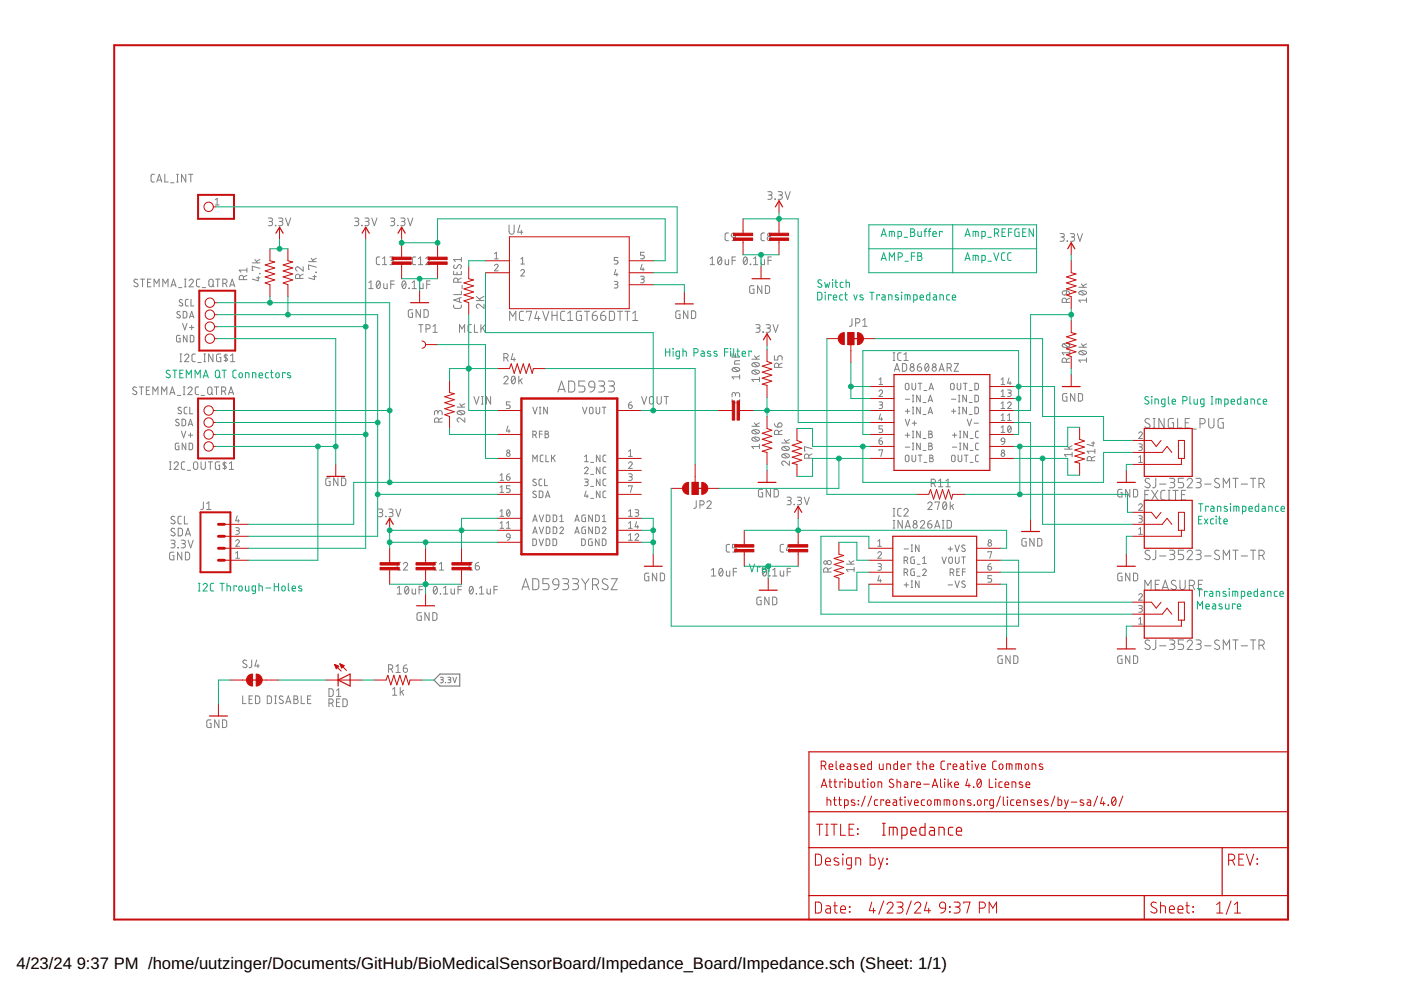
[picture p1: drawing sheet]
<svg xmlns="http://www.w3.org/2000/svg" width="297mm" height="210mm" viewBox="0 0 297 210" stroke-linecap="round" stroke-linejoin="round" font-family="sans-serif">
<defs><g id="words">
<g font-size="3.5">
<text x="3.5" y="205.4">4/23/24</text>
<text x="16.3" y="205.4">9:37 PM /home/uutzinger/Documents/GitHub/BioMedicalSensorBoard/Impedance_Board/Impedance.sch (Sheet: 1/1)</text>
</g>
</g></defs>
<g fill="none" stroke="#808080" stroke-width=".21">
<path d="M32.7 37h-.5l-.2 .3v1.1l.2 .2h.5M33.2 38.6l.6-1.6 .5 1.6M33.4 38.2h.8M34.9 37v1.6h.8M36.2 38.8h.7M37.4 38.6h.4M37.4 37h.4M37.6 37v1.6M39.4 37v1.6l-.9-1.6v1.6M40 37h.9M40.4 37v1.6M29.2 59.3l-.6-.1-.2 .3 .1 .3 .6 .3a.4 .4 0 0 1 .1 .7 .4 .4 0 0 1-.7-.1l-.1-.1"/>
<path d="M29.8 59.2h.9M30.2 59.2v1.6M31.3 59.9h.5M32 59.2h-.7v1.6h.7M39.1 59.2h.4M39.3 59.2v1.6M40.1 59.5a.44 .44 0 0 1 .6-.3 .44 .44 0 0 1 .2 .7l-.8 .9h.9M42.4 59.2h-.5l-.2 .3v1.1l.2 .2h.5M44.4 59.3l.3-.1 .4 .1 .1 1a.46 .46 0 0 1-.5 .5 .46 .46 0 0 1-.4-.5zM45.7 42.4l.3-.3v1.4M45.7 43.5h.7M45.7 59.2h.9"/>
<path d="M46.2 59.2v1.6M51.6 59.3v-.5a.46 .46 0 0 0-.4-.4 .46 .46 0 0 0-.5 .4v.5h1.6M52.3 58.4l-.7 .3M52.3 57.3h-1.6l.4 .4M52.3 56.8v.9M53.5 55.7h1.6M54 55l.6 .7M54.4 58.9h.7M54.8 58.6v.9l-1.3-.3M55 58h.1zM55.1 56.9l-1.6-.4v.8h.2M55.1 55l-.7 .4"/>
<path d="M56.9 46.2h.5a.36 .36 0 0 1 .4 .4 .36 .36 0 0 1-.4 .3h-.3M57.3 46.9a.46 .46 0 0 1 .5 .5 .46 .46 0 0 1-.5 .5h-.4M58.4 47.8l.1 .1zM59.1 46.2h.5a.36 .36 0 0 1 .4 .4 .36 .36 0 0 1-.4 .3h-.4M59.5 46.9a.46 .46 0 0 1 .5 .5 .46 .46 0 0 1-.5 .5h-.4M60.5 46.2l.6 1.7 .5-1.7M63.6 59v-.4a.46 .46 0 0 0-.5-.5 .46 .46 0 0 0-.4 .5v.4h1.6M64.3 56.6v.9l-.9-.8a.44 .44 0 0 0-.7 .1 .44 .44 0 0 0 .3 .7M64.3 58.1l-.7 .4M65.4 55.5h1.7M66 54.8l.5 .7M66.3 58.7h.8"/>
<path d="M66.7 58.4v.9l-1.3-.4M67 57.7l.1 .1zM67.1 56.6l-1.7-.4v.9h.2M67.1 54.8l-.8 .4M75.2 46.2h.5a.36 .36 0 0 1 .4 .4 .36 .36 0 0 1-.4 .3h-.3M75.6 46.9a.46 .46 0 0 1 .5 .5 .46 .46 0 0 1-.5 .5h-.4M76.7 47.8l.1 .1zM77.4 46.2h.5a.36 .36 0 0 1 .4 .4 .36 .36 0 0 1-.4 .3h-.4M77.8 46.9a.46 .46 0 0 1 .5 .5 .46 .46 0 0 1-.5 .5h-.4M78.2 59.9l.5-.3v1.6M78.8 46.2l.6 1.7 .5-1.7M80 59.7l.2-.1a.97 .97 0 0 1 0 1.6 1.02 1.02 0 0 1-.2-1.5z"/>
<path d="M80.5 54.5h-.5l-.2 .3v1.1l.2 .2h.5M80.6 59.9l-.7 .9M81.1 56.1h.9M81.1 54.8l.5-.3v1.6M82.7 54.5h.5a.36 .36 0 0 1 .4 .3 .36 .36 0 0 1-.4 .4h-.4M82.8 46.2h.5a.36 .36 0 0 1 .4 .4 .36 .36 0 0 1-.4 .3h-.3M83.1 55.2a.46 .46 0 0 1 .5 .5 .46 .46 0 0 1-.5 .4h-.4M83.2 46.9a.46 .46 0 0 1 .5 .5 .46 .46 0 0 1-.5 .5h-.4M83.6 59.6h-.8v1.6M84.3 47.8l.1 .1zM85 46.2h.5a.36 .36 0 0 1 .4 .4 .36 .36 0 0 1-.4 .3h-.3M85.4 59.7l.1-.1a.8 .8 0 0 1 .7 .5 .8 .8 0 0 1-.2 .9l-.4 .2a1.04 1.04 0 0 1-.2-1.5z"/>
<path d="M85.4 46.9a.46 .46 0 0 1 .5 .5 .46 .46 0 0 1-.5 .5h-.4M86 59.9l-.7 .9M86.4 46.2l.6 1.7 .5-1.7M87.4 59.9l.4-.3v1.6M88.1 54.5h-.5l-.2 .3v1.1l.2 .2h.5M88.7 56.1h.9M88.7 54.8l.5-.3v1.6M90.3 54.8a.44 .44 0 0 1 .6-.3 .44 .44 0 0 1 .1 .7l-.7 .9h.9M91.2 59.6h-.7v1.6M96.2 57.5v.7h1.6v-.7M96.3 56.2l-.1 .2a.38 .38 0 0 0 .1 .5 .38 .38 0 0 0 .6-.1l.2-.5a.44 .44 0 0 1 .7 0 .44 .44 0 0 1-.2 .7M96.9 57.7v.5"/>
<path d="M97.1 59.8v-.4a.46 .46 0 0 0-.5-.5 .46 .46 0 0 0-.4 .5v.4h1.6M97.8 54.6v.9M97.8 58.9l-.7 .4M97.8 55h-1.6l.3 .5M104.8 56.3a.38 .38 0 0 1 .6-.3 .38 .38 0 0 1 .1 .6l-.7 .8h.8M104.8 53.8l.4-.3v1.4M104.8 54.9h.8M107.9 47.7v1.4a.54 .54 0 0 0 .6 .6 .54 .54 0 0 0 .5-.6v-1.4M110.2 47.7l-.4 1.5h1M110.4 57.4a.38 .38 0 0 1 .6-.2 .38 .38 0 0 1 .1 .6l-.7 .7h.8M110.4 54.9l.4-.3v1.4M110.4 56h.8"/>
<path d="M110.5 48.8v.9M130.2 59.7h.6l.2 .2-.2 .4h-.4M130.6 57.1l-.4 1.1h.8M130.8 57.9v.6M131 54.6h-.8v.6h.5a.39 .39 0 0 1 .3 .4 .39 .39 0 0 1-.3 .4h-.5M135.8 58.6h.6l.2 .2-.2 .3-.4 .1M136.1 56l-.3 1.1h.8M136.2 59.2a.39 .39 0 0 1 .4 .4 .39 .39 0 0 1-.4 .4h-.4M136.4 56.8v.6M136.6 53.5h-.8v.6h.5a.4 .4 0 0 1 .3 .4 .4 .4 0 0 1-.3 .4h-.5M150.6 56.1h.9M150.6 54.8l.4-.3v1.6"/>
<path d="M152.4 54.6l.1-.1a.8 .8 0 0 1 .6 .6 .8 .8 0 0 1-.2 .8l-.3 .2a1 1 0 0 1-.2-1.5zM153 54.8l-.8 1M153.8 55v.9l.2 .2h.5v-1.1M154.5 49.4h-.5l-.3 .4 .1 1 .3 .2h.4M155.2 49.5l.3-.1 .3 .1 .1 .8-.7-.1-.2-.4zM155.2 55.2h.7M155.9 50.3l-.1 .4-.6 .3M155.9 54.5h-.7v1.6M157.8 54.6l.2-.1a.97 .97 0 0 1 0 1.6 1.02 1.02 0 0 1-.2-1.5zM158.4 54.8l-.7 1M159.1 56l.1 .1zM159.8 56.1h.9"/>
<path d="M159.8 54.8l.4-.3v1.6M161.4 55v.9l.2 .2h.5v-1.1M162.1 49.4h-.5l-.2 .4v1l.2 .2h.5M162.8 40.6h.5a.36 .36 0 0 1 .4 .4 .36 .36 0 0 1-.4 .4h-.3M162.8 55.2h.8M163.2 41.4a.46 .46 0 0 1 .5 .4 .46 .46 0 0 1-.5 .5h-.4M163.6 54.5h-.8v1.6M164.3 42.2l.1 .1zM165 40.6h.5a.36 .36 0 0 1 .4 .4 .36 .36 0 0 1-.4 .4h-.3M165.4 41.4a.46 .46 0 0 1 .5 .4 .46 .46 0 0 1-.5 .5h-.4M166.5 40.6l.5 1.7 .5-1.7M224.7 49.5h.6a.36 .36 0 0 1 .4 .4 .36 .36 0 0 1-.4 .3h-.4"/>
<path d="M225.2 50.2a.46 .46 0 0 1 .5 .5 .46 .46 0 0 1-.5 .5h-.5M226.3 51.1l.1 .1zM226.9 49.5h.6a.36 .36 0 0 1 .3 .4 .36 .36 0 0 1-.3 .3h-.4M227.4 50.2a.46 .46 0 0 1 .4 .5 .46 .46 0 0 1-.4 .5h-.5M228.4 49.5l.6 1.7 .5-1.7M32.7 60.8v-1.6l.5 .9 .5-.9v1.6M34.5 60.8v-1.6l.6 .9 .5-.9v1.6M36.3 60.8l.5-1.6 .5 1.6M36.4 60.4h.8M37.8 61h.8M38.2 66.1l-.5-.1-.2 .3 .6 .5a.35 .35 0 0 1 0 .6 .35 .35 0 0 1-.5-.1l-.1-.1M38.2 76.7h.3"/>
<path d="M38.2 75.1h.3M38.2 71.1h-.6l-.2 .2v.9l.2 .3h.6v-.8h-.2M38.3 75.1v1.6M38.7 63.6a.35 .35 0 0 0-.6-.1 .35 .35 0 0 0 .1 .6l.4 .2a.35 .35 0 0 1 0 .5 .35 .35 0 0 1-.5 0l-.1-.1M38.7 68.6l.5 1.4 .4-1.4M38.8 66l.6 .1 .2 .2v.7l-.2 .4h-.6zM39.1 60.8h.4M39.1 75.4a.44 .44 0 0 1 .7-.3 .44 .44 0 0 1 .1 .7l-.8 .9h.9M39.6 71.1v1.4l-.7-1.4v1.4M39.9 63.5h-.4l-.2 .3v.9l.2 .2h.4M40.2 69.4h.9M40.2 67.4l.4-1.4 .5 1.4"/>
<path d="M40.3 67.1h.7M40.3 71.1h.6l.2 .3v.9l-.2 .2h-.6zM40.5 63.5v1.4h.6M40.6 69v.9M41.4 75.1h-.5l-.2 .3v1.1l.2 .1 .5 .1M41.9 76.9h.8M42.9 61h.7M43.2 76.7h.4M43.2 75.1h.4M43.4 75.1v1.6M45 60.5l.4 .3M45.1 75.1v1.6l-.9-1.6v1.6"/>
<path d="M46.8 75.1h-.7l-.2 .2 .1 1.3 .8 .1v-.9h-.3M47.2 60.1h.5a.46 .46 0 0 0 .4-.5 .46 .46 0 0 0-.4-.4h-.5v1.6M47.8 60.1l.3 .7M47.9 75.1v1.6M48.2 75.3l-.5-.1-.2 .3 .7 .6v.2l-.4 .2-.3-.1M48.7 60.8l.5-1.6 .6 1.6M48.8 60.4h.9M48.9 76.7h.9M48.9 75.4l.4-.3v1.6M78.2 61.2h.9M81.4 60.1v.9l.2 .2h.5v-1.1M82.8 60.3h.8"/>
<path d="M86.7 61.1l.1 .1zM87.4 61.2h.9M87.5 65.7h-.7l-.2 .2v1l.2 .3 .7 .1v-.9h-.3M88.8 68.8h.9M89 60.1v.9l.3 .2h.4v-1.1M89.1 65.7v1.6l-.9-1.6v1.6M89.2 68.8v1.7M89.9 65.7h.6l.3 .2v.9l-.3 .4-.6 .1zM90.3 69.7h.5a.44 .44 0 0 0 .4-.4 .44 .44 0 0 0-.4-.5h-.5v1.7M90.5 60.3h.7M91.8 70.5h.9M91.8 69.2l.4-.4v1.7"/>
<path d="M96.2 64.7v.5l.3 .2 1.2-.1 .1-.6M97.4 63.2v.8M97.4 70.5v-1.7l.6 .9 .5-.9v1.7M97.8 61.7v.8h-1.6M97.8 63.1l-1.6 .5 1.6 .6M98 60.5v.7M99.9 68.8l-.5 .1-.2 .3 .1 1 .1 .2 .5 .1M100.6 68.8v1.7h.7M101 63.7h1.6M101 62.8l1 .9M102 68.8v1.7M102.3 69.5l.6 1"/>
<path d="M102.6 64.5v.9l-.9-.8a.45 .45 0 0 0-.7 .1 .45 .45 0 0 0 .3 .7M102.6 62.8l-1 .6M102.9 68.8l-.9 1M106.8 75.9h.5a.46 .46 0 0 0 .4-.5 .46 .46 0 0 0-.4-.4h-.5v1.6M107.4 75.9l.3 .7M108.1 67.9v-1.9l.6 1.1 .7-1.1v1.9M108.6 79.9l.2-.1a.97 .97 0 0 1 0 1.6 1.03 1.03 0 0 1-.2-1.5zM108.7 75l-.3 1.2h.9M109 75.9v.7M110 79.8v1.6M111 66h-.6l-.3 .4 .1 1.3 .2 .2h.6M111.6 66.2v-.2h1.1l-.5 1.9"/>
<path d="M113.8 66l-.4 1.5h1.1M114.2 67.1v.8M115.1 66l.6 1.9 .7-1.9M117 66v1.9M117 66.9h1.1M118.1 66v1.9M119.7 66h-.6l-.2 .4v1.3l.2 .2h.6M120.4 67.9h1M120.4 66.4l.5-.4v1.9M123.3 66h-.7l-.4 .3v1.2l.3 .4h.8v-1h-.3M123.9 66h1.1M124.5 66v1.9"/>
<path d="M125.6 66.9h.6a.54 .54 0 0 1 .5 .6 .54 .54 0 0 1-.6 .4 .54 .54 0 0 1-.5-.5zM126.4 66l-.6 .3-.2 .6M127.4 66.9h.6a.55 .55 0 0 1 .5 .6 .55 .55 0 0 1-.6 .5 .55 .55 0 0 1-.5-.6zM128.2 66l-.6 .3-.2 .6M129.2 66h.7l.4 .4v1l-.4 .5h-.7zM130.6 60.3a.38 .38 0 0 1 .4 .4 .38 .38 0 0 1-.4 .4h-.4M130.9 66h1.1M131.5 66v1.9M132.5 66h1.1M133 66v1.9M134.1 67.9h1.1M134.1 66.4l.6-.4v1.9"/>
<path d="M144.2 65.9h-.7l-.2 .2v1.1l.2 .3h.7v-.9h-.3M145.8 65.9v1.6l-.9-1.6v1.6M146.6 65.9h.6l.3 .3v.9l-.3 .4h-.6zM155.2 75v.7h1.6M155.3 78.1a1.02 1.02 0 0 1 1.5 .2 .93 .93 0 0 1-1.6 0zM155.6 78l.9 .7M155.9 75v.7M156.8 76.5h-.8l-.3 .3v.4h1.1M156.8 79.9h-1.6l.4 .5M156.8 79.5v.9M159.4 76.2h1.6M159.5 78.6a1 1 0 0 1 1.5 .3 .95 .95 0 0 1-1.6 0z"/>
<path d="M159.5 77.1a1 1 0 0 1 1.5 .2 .95 .95 0 0 1-1.6 0zM159.8 78.5l.9 .7M159.8 77l.9 .7M159.9 60.6h-.7l-.2 .2v1.3l.9 .1v-.9h-.3M159.9 75.4l.6 .8M160.3 68.8h.5a.36 .36 0 0 1 .4 .4 .36 .36 0 0 1-.4 .4h-.4M160.7 69.6a.46 .46 0 0 1 .5 .4 .46 .46 0 0 1-.5 .5h-.4M161 80v.9M161 75.4l-.7 .4M161.5 60.6v1.6l-.9-1.6v1.6M161.8 70.4v.1zM162.3 60.6h.6l.3 .3v1l-.3 .3h-.6z"/>
<path d="M162.4 68.8h.6a.36 .36 0 0 1 .3 .4 .36 .36 0 0 1-.3 .4h-.4M162.9 69.6a.46 .46 0 0 1 .4 .4 .46 .46 0 0 1-.4 .5h-.5M163.9 68.8l.5 1.7 .6-1.7M164.2 75.4v.9h.7v-.5a.46 .46 0 0 1 .5-.4 .46 .46 0 0 1 .4 .4v.5M165.1 77.9v-.5a.46 .46 0 0 0-.5-.4 .46 .46 0 0 0-.4 .4v.5h1.6M165.8 77l-.7 .3M180.6 67.6v1.4l-.5 .2M181.4 68.5h.5a.46 .46 0 0 0 .4-.5 .46 .46 0 0 0-.4-.4h-.5v1.6M182.9 69.2h.9M182.9 67.9l.5-.3v1.6M189.4 74.8h.3M189.4 76.4h.3"/>
<path d="M189.5 74.8v1.6M189.6 78.7l.6-1.6 .5 1.6M189.8 78.3h.8M191.1 74.8h-.5l-.3 .4 .1 1.1 .7 .1M191.3 77.1h.6l.3 .3v.9l-.3 .4h-.6zM191.6 76.4h1M191.6 75.2l.5-.4v1.6M194.5 77.8h.6a.45 .45 0 0 1 .3 .5 .45 .45 0 0 1-.5 .4 .45 .45 0 0 1-.4-.4zM195.2 77.1l-.4 .1-.3 .6M196.3 77.2l.2-.1a.95 .95 0 0 1 0 1.6 1.01 1.01 0 0 1-.2-1.5zM196.9 77.4l-.7 .9M199.1 78.7l.5-1.6 .6 1.6"/>
<path d="M199.2 78.3h.8M200.8 78h.5a.44 .44 0 0 0 .4-.5 .44 .44 0 0 0-.4-.4h-.5v1.6M201.4 78l.3 .7M202.3 77.1h.9l-.9 1.6h.9M225.3 73a1.02 1.02 0 0 1 1.5 .2 .97 .97 0 0 1-1.6 0zM225.3 61.8l.8-.1v.5a.45 .45 0 0 1-.6 .3 .45 .45 0 0 1-.2-.7zM225.6 72.9l.9 .7M226.1 64.1v-.5a.46 .46 0 0 0-.5-.4 .46 .46 0 0 0-.4 .4v.5h1.6M226.1 61.7l.4 .1 .3 .6M226.1 76.8v-.5a.46 .46 0 0 0-.5-.4 .46 .46 0 0 0-.4 .4v.5h1.6M226.8 63.2l-.7 .4M226.8 75.9l-.7 .4"/>
<path d="M226.8 74.8h-1.6l.4 .4M226.8 74.4v.8M228.7 60.9h1.7M228.7 73.6h1.7M228.8 61.8a1.02 1.02 0 0 1 1.6 .3 .97 .97 0 0 1-1.7 0zM228.8 74.5a1.04 1.04 0 0 1 1.6 .3 .95 .95 0 0 1-1.7 0zM229.1 61.7l.9 .8M229.1 74.4l.9 .7M229.3 60.2l.5 .7M229.3 72.9l.5 .7M230.4 63.6h-1.7l.4 .5M230.4 63.2v.9"/>
<path d="M230.4 75.9v.9M230.4 60.2l-.8 .4M230.4 76.3h-1.7l.4 .5M230.4 72.9l-.8 .4M28.9 82.2l-.5-.1-.2 .3v.2l.6 .4a.4 .4 0 0 1 .1 .6 .4 .4 0 0 1-.6 0l-.2-.2M29.5 82h.9M30 82v1.7M31 82.8h.6M31.7 82h-.7v1.7h.7M32.4 83.7v-1.7l.5 .9 .6-.9v1.7M34.3 83.7v-1.7l.5 .9 .6-.9v1.7M35.9 97.9h.4"/>
<path d="M35.9 99.5h.4M36 83.7l.5-1.7 .6 1.7M36.1 97.9v1.6M36.1 83.2h.8M36.9 98.3a.44 .44 0 0 1 .6-.4 .44 .44 0 0 1 .2 .7l-.8 .9h.9M37.6 83.8h.7M37.9 89l-.5-.1-.1 .3 .5 .5a.35 .35 0 0 1 .1 .5 .35 .35 0 0 1-.5 0l-.2-.1M37.9 94h-.5l-.2 .1v.9l.2 .3 .5 .1v-.8h-.2M38.4 86.5l-.2-.1a.33 .33 0 0 0-.4 .1 .33 .33 0 0 0 .1 .4l.5 .3a.35 .35 0 0 1 0 .5 .35 .35 0 0 1-.5 0l-.2-.2M38.5 91.4l.4 1.4 .5-1.4M38.6 88.9h.5l.2 .2 .1 .8-.3 .4h-.5zM38.9 82h.3"/>
<path d="M38.9 83.7h.3M39 82v1.7M39.2 97.9h-.5l-.2 .4v1l.2 .2h.5M39.4 94v1.4l-.8-1.4v1.4M39.7 86.3l-.5 .1-.1 .3v.8l.1 .2h.5M39.7 99.7h.7M39.8 82.4a.44 .44 0 0 1 .7-.3 .44 .44 0 0 1 .1 .7l-.8 .9h.9M39.9 92.3h1M39.9 90.3l.5-1.4 .5 1.4M40 89.9h.7M40.1 94h.5l.2 .2v.9l-.2 .2-.5 .1zM40.2 86.3v1.4h.7"/>
<path d="M40.4 91.8v.9M41.1 98l.4-.1 .3 .1 .1 1.1a.46 .46 0 0 1-.4 .4 .46 .46 0 0 1-.5-.4zM42.1 82l-.5 .1-.2 .3v1l.2 .2 .5 .1M42.6 97.9v1.2a.46 .46 0 0 0 .5 .4 .46 .46 0 0 0 .4-.4v-1.2M42.6 83.8h.7M44.2 97.9h.8M44.2 82.2l.3-.2 .3 .2 .1 1a.46 .46 0 0 1-.4 .5 .46 .46 0 0 1-.5-.5zM44.6 97.9v1.6M44.8 83.3l.3 .4M45.5 82h.9M45.9 82v1.7M46.6 97.9h-.7l-.2 .2v1.2l.2 .2h.7v-.9h-.3"/>
<path d="M47 82.9h.4a.44 .44 0 0 0 .5-.4 .44 .44 0 0 0-.5-.5h-.4v1.7M47.5 82.9l.4 .8M47.6 97.9v1.6M48 98.2l-.5-.1-.2 .3 .6 .6 .1 .2-.2 .2-.5-.1M48.5 83.7l.5-1.7 .5 1.7M48.6 83.2h.8M48.6 99.5h.9M48.6 98.3l.5-.4v1.6M92.8 87.5a.46 .46 0 0 1 .5-.5 .46 .46 0 0 1 .4 .5v.4M92.8 87.8v-.4a.36 .36 0 0 0-.3-.4 .36 .36 0 0 0-.4 .4v.5M93 89.5v-.5a.46 .46 0 0 0-.4-.4 .46 .46 0 0 0-.5 .4v.5h1.6M93.7 88.6l-.7 .4"/>
<path d="M96.9 86.3h1.7M97 87.2a1.04 1.04 0 0 1 1.6 .3 .95 .95 0 0 1-1.7 0zM97.3 87.1l.9 .7M97.5 85.6l.5 .7M98.6 88.6v.9l-1-.8a.44 .44 0 0 0-.7 .2 .44 .44 0 0 0 .4 .6M98.6 85.6l-.8 .4M100.5 84.1l.5 1.6 .6-1.6M102.1 84.1h.3M102.1 85.7h.3M102.3 84.1v1.6M104 84.1v1.6l-.9-1.6v1.6M106.8 80.1a.44 .44 0 0 1 .7-.3 .44 .44 0 0 1 .1 .7l-.8 .9h.9"/>
<path d="M107.7 90.3l-.3 1.1h.8M107.9 91.1v.6M108.2 85.2h-.8v.7h.4a.39 .39 0 0 1 .4 .3 .39 .39 0 0 1-.4 .4h-.4M109.2 80.1l-.7 .9M110.3 80.6l.4 .8M110.7 80.3l-.7 .5M113 92.2h.3a.39 .39 0 0 0 .4-.4 .39 .39 0 0 0-.4-.4h-.3v1.4M113 97.9v-1.4l.4 .8 .5-.8v1.4M113 86.3l.4 1.4 .5-1.4M113.4 92.2l.3 .6M114.4 92h.6M114.4 87.7h.3"/>
<path d="M114.4 86.3h.3M114.5 86.3v1.4M115 91.4h-.6v1.4M115.2 96.5h-.5l-.2 .3 .1 .9 .1 .2h.5M115.6 91.4l.6 .1v.4l-.2 .1a.39 .39 0 0 1 .4 .4 .39 .39 0 0 1-.4 .4h-.4zM115.6 92h.4M115.7 96.5v1.4h.7M116.1 86.3v1.4l-.8-1.4v1.4M116.9 96.5v1.4M117.2 97l.5 .9M117.7 96.5l-.8 .8M118.3 83.1l.8-2.3 .7 2.3"/>
<path d="M118.5 82.5h1.1M120.6 80.8h.8l.4 .4v1.5l-.4 .4h-.8zM123.5 86.3l.5 1.4 .4-1.4M123.9 99.4a.38 .38 0 0 1 .6-.4 .38 .38 0 0 1 .1 .7l-.7 .7h.8M123.9 96.8l.4-.3v1.4M123.9 97.9h.8M124 80.8h-1.3v1h.8a.66 .66 0 0 1 .5 .7 .66 .66 0 0 1-.5 .6h-.8M124.9 81.1a.65 .65 0 0 1 .8-.3 .65 .65 0 0 1 .4 .6v.7h-.8a.63 .63 0 0 1-.4-1zM125.1 86.4h.5l.1 1a.38 .38 0 0 1-.4 .3 .38 .38 0 0 1-.3-.3zM125.2 98h.7M126.1 82.1l-.3 .7-.7 .3M126.4 86.3v1.1a.38 .38 0 0 0 .4 .3 .38 .38 0 0 0 .3-.3v-1.1"/>
<path d="M126.9 80.8h.8a.52 .52 0 0 1 .5 .5 .52 .52 0 0 1-.5 .5h-.6M127.2 96.5v1.4l-.8-1.4v1.4M127.2 99v1.4l-.8-1.4v1.4M127.6 81.8a.65 .65 0 0 1 .6 .7 .65 .65 0 0 1-.6 .6h-.7M127.7 86.3h.8M128.1 86.3v1.4M128.5 96.5h-.5l-.2 .3 .1 .9 .1 .2h.5M128.5 99l-.5 .1-.2 .3 .1 .8 .1 .2h.5M129 80.8h.8a.52 .52 0 0 1 .5 .5 .52 .52 0 0 1-.5 .5h-.6M129.6 81.8a.65 .65 0 0 1 .7 .7 .65 .65 0 0 1-.7 .6h-.6M133.3 98.2a.39 .39 0 0 1 .5-.3 .39 .39 0 0 1 .1 .7l-.6 .7h.7M133.3 85.9h.4a.39 .39 0 0 1 .4 .4 .39 .39 0 0 1-.5 .3 .39 .39 0 0 1-.3-.4z"/>
<path d="M133.3 95.7l.4-.3v1.4M133.3 96.8h.7M133.9 85.2l-.5 .3-.1 .4M136 84.1l.6 1.6 .5-1.6M137.8 84.2l.3-.1 .4 .1 .1 1a.44 .44 0 0 1-.5 .5 .44 .44 0 0 1-.4-.5zM139.3 84.1v1.1a.46 .46 0 0 0 .5 .5 .46 .46 0 0 0 .4-.5v-1.1M140.8 84.1h.9M141.3 84.1v1.6M155.2 84.7v.5l.4 .2h1l.2-.2v-.5M155.9 83.7a.44 .44 0 0 1 .5-.5 .44 .44 0 0 1 .4 .5v.4M155.9 83.9v-.3a.36 .36 0 0 0-.3-.4 .36 .36 0 0 0-.4 .4v.5M159.4 90.4h1.6"/>
<path d="M159.5 92.9a1 1 0 0 1 1.5 .2 .95 .95 0 0 1-1.6 0zM159.5 91.3a1 1 0 0 1 1.5 .2 .95 .95 0 0 1-1.6 0zM159.8 92.8l.9 .7M159.8 91.2l.9 .7M159.9 89.7l.6 .7M161 80.5h-1.6l.4 .4M161 94.2v.9M161 94.7h-1.6l.4 .4M161 89.7l-.7 .4M164.2 89.8l.3 .6 .4 .2M165 89.8a.46 .46 0 0 1 .8 .1 .46 .46 0 0 1-.4 .7h-.5zM165.1 92.1v-.4a.46 .46 0 0 0-.5-.5 .46 .46 0 0 0-.4 .5v.4h1.6"/>
<path d="M165.7 93.9h1.7M165.8 91.2l-.7 .4M165.9 96.4a1 1 0 0 1 1.5 .2 .97 .97 0 0 1-1.7 0zM165.9 94.8a.89 .89 0 0 1 1.4 .4 1.05 1.05 0 0 1-1.6-.1zM166.1 96.3l.9 .7M166.1 94.7l.9 .7M166.3 93.2l.5 .7M167.4 97.7v1l-.9-.8a.44 .44 0 0 0-.7 .1 .44 .44 0 0 0 .3 .7M167.4 93.2l-.8 .4M171.5 97.2v-.5a.46 .46 0 0 0-.5-.5 .46 .46 0 0 0-.4 .5v.5h1.6M172.2 95.1l-1.6-.4v.9h.2M172.2 96.2l-.7 .4"/>
<path d="M186.4 83a.38 .38 0 0 1 .5-.3 .38 .38 0 0 1 .1 .6l-.6 .8h.7M186.4 85.2h.4l.3 .3-.1 .3-.5 .1M186.4 93.5h.4a.39 .39 0 0 1 .3 .4 .39 .39 0 0 1-.4 .3 .39 .39 0 0 1-.3-.3zM186.4 95.5v-.1h.7l-.3 1.4M186.4 80.5l.4-.4v1.4M186.4 81.5h.7M186.7 87.8l-.3 1.1h.7M186.8 85.9a.38 .38 0 0 1 .3 .3 .38 .38 0 0 1-.3 .4h-.4M186.9 88.5v.7M187 92.8l-.5 .3-.1 .4M187.1 90.3h-.7v.6h.4a.39 .39 0 0 1 .3 .4 .39 .39 0 0 1-.3 .4h-.4M191.9 92.3h1"/>
<path d="M191.9 84.6h1M191.9 87.2h1M191.9 88.9l.5 1.4 .5-1.4M191.9 94.8h1M192 81.4h.6l.1 .9a.39 .39 0 0 1-.4 .4 .39 .39 0 0 1-.4-.4zM192 96.6h.6l.1 .9a.39 .39 0 0 1-.4 .4 .39 .39 0 0 1-.4-.4zM192.4 86.7v1M192.4 91.8v.9M193.4 81.3v1a.39 .39 0 0 0 .3 .4 .39 .39 0 0 0 .4-.4v-1M193.4 96.5v1a.39 .39 0 0 0 .3 .4 .39 .39 0 0 0 .4-.4v-1M193.4 89.7h.9M193.4 91.4h.3"/>
<path d="M193.4 92.8h.3M193.4 87.7h.3M193.4 86.3h.3M193.4 95.4h.3M193.4 94h.3M193.4 85.2h.3M193.4 83.8h.3M193.6 83.8v1.4M193.6 86.3v1.4M193.6 91.4v1.4M193.6 94v1.4M193.9 89.3v.9"/>
<path d="M194.7 96.5h.8M194.7 81.3h.8M195.1 81.3v1.4M195.1 96.5v1.4M195.1 83.8v1.4l-.7-1.4v1.4M195.1 86.3v1.4l-.7-1.4v1.4M195.1 91.4v1.4l-.7-1.4v1.4M195.1 94v1.4l-.7-1.4v1.4M195.7 95.5h.6M195.7 93h.6M195.7 85.3h.6M195.7 87.9h.6"/>
<path d="M195.9 98h.6M195.9 82.8h.6M196.8 85.2l.5-1.4 .4 1.4M196.8 87.7l.5-1.4 .4 1.4M196.9 84.9h.7M196.9 87.4h.7M196.9 91.4l.6 .1 .1 .3-.3 .2a.39 .39 0 0 1 .4 .4 .39 .39 0 0 1-.4 .4h-.4zM196.9 94l.6 .1 .1 .2-.3 .3a.39 .39 0 0 1 .4 .4 .39 .39 0 0 1-.4 .4h-.4zM196.9 92h.4M196.9 94.6h.4M197 82.7l.4-1.4 .5 1.4M197.1 82.3h.7"/>
<path d="M197.1 96.5l.6 .1 .1 .3-.3 .2a.39 .39 0 0 1 .4 .4 .39 .39 0 0 1-.4 .4h-.4zM197.1 97.1h.4M201.6 81.4h.6l.1 .9a.39 .39 0 0 1-.4 .4 .39 .39 0 0 1-.4-.4zM201.7 84.6h.9M201.7 87.2h.9M201.8 96.6h.6l.1 .9a.38 .38 0 0 1-.4 .4 .38 .38 0 0 1-.4-.4zM201.9 92.3h1M201.9 94.8h1M202.2 86.7v1M202.4 91.8v.9M202.9 81.3v1a.38 .38 0 0 0 .4 .4 .38 .38 0 0 0 .4-.4v-1M203.1 96.5v1a.39 .39 0 0 0 .4 .4 .39 .39 0 0 0 .4-.4v-1"/>
<path d="M203.2 87.7h.3M203.2 86.3h.3M203.2 85.2h.3M203.2 83.8h.3M203.4 83.8v1.4M203.4 86.3v1.4M203.4 91.4h.3M203.4 92.8h.3M203.4 95.4h.3M203.4 94h.3M203.6 91.4v1.4M203.6 94v1.4"/>
<path d="M204.3 81.3h.7M204.5 96.5h.8M204.7 81.3v1.4M204.9 96.5v1.4M204.9 83.8v1.4l-.8-1.4v1.4M204.9 86.3v1.4l-.8-1.4v1.4M205.1 88.9l.4 1.4 .5-1.4M205.1 91.4v1.4l-.8-1.4v1.4M205.1 94v1.4l-.8-1.4v1.4M205.5 82.8h.6M205.5 85.3h.6M205.5 87.9h.6"/>
<path d="M205.7 98h.6M205.7 95.5h.6M205.7 93h.6M206.5 89.7h1M206.7 81.3h.5l.2 .2v.9l-.2 .2-.5 .1zM206.7 83.8h.5l.2 .2v1l-.2 .2h-.5zM206.7 86.3l.5 .1 .2 .2v.9l-.2 .2h-.5zM207.5 91.4h-.5l-.2 .3 .1 .9 .1 .2h.5M207.5 94h-.5l-.2 .3 .1 .9 .1 .1 .5 .1M207.5 96.5h-.5l-.2 .3 .1 .9 .1 .2h.5M212.3 86.6h.7M212.3 81.5h.7"/>
<path d="M212.3 84.1h.7M212.3 91.7h.7M212.3 80.5l.3-.4v1.4M212.3 83l.3-.3v1.4M212.3 85.5l.3-.3v1.4M212.3 88.1l.3-.3v1.4M212.3 90.6l.3-.3v1.4M212.3 89.2h.7M212.4 93l.2-.2 .3 .2 .1 .6-.7-.1zM213 93.6l-.2 .5-.4 .1M213.6 82.7h.5l.3 .2-.2 .4h-.4M213.6 85.5a.38 .38 0 0 1 .6-.2 .38 .38 0 0 1 .1 .6l-.7 .7h.8"/>
<path d="M213.6 89.2h.8M213.6 88.1l.4-.3v1.4M213.8 90.4l.2-.1a.83 .83 0 0 1 0 1.4 .87 .87 0 0 1-.2-1.3zM213.9 80.1l-.3 1.1h.8M214 83.3a.38 .38 0 0 1 .4 .4 .38 .38 0 0 1-.4 .4h-.4M214.2 80.9v.6M214.3 90.6l-.6 .8M225.7 95.2h1.6M226.2 83.4l-.7 .1-.2 .2v1.1l.2 .2h.7v-.8h-.3M226.2 94.5l.6 .7M227.3 94.5l-.8 .4M227.3 96.4h-1.6l.3 .4"/>
<path d="M227.3 95.9v.9M227.9 83.4v1.6l-.9-1.6v1.6M228.6 83.4l.7 .1 .2 .2v1.1l-.2 .2h-.7zM231.4 97.7v-.5a.46 .46 0 0 0-.4-.4 .46 .46 0 0 0-.5 .4v.5h1.6M231.4 93.9h.7M231.8 93.7v.9l-1.3-.4M232.1 96.8l-.7 .3M232.1 95.7h-1.6l.4 .4M232.1 95.2v.9M241.4 94.1h.5l.3 .3-.2 .3h-.4M241.4 91.9a.38 .38 0 0 1 .6-.3 .38 .38 0 0 1 .1 .6l-.7 .8h.8M241.4 98h.8"/>
<path d="M241.4 97l.4-.4v1.4M241.8 94.7a.38 .38 0 0 1 .4 .4 .38 .38 0 0 1-.4 .4h-.4M243.7 88.9a.5 .5 0 0 0-.8-.1 .5 .5 0 0 0 .1 .8l.6 .3a.51 .51 0 0 1 .1 .8 .51 .51 0 0 1-.8-.1l-.2-.1M244.5 90.8h.4M244.5 88.7h.4M244.7 88.7v2.1M246.8 88.7v2.1l-1.1-2.1v2.1M248.8 88.7l-.8 .1-.3 .2v1.5l.3 .2 .8 .1v-1.2h-.3M249.7 88.7v2.1h.9M251.3 89.6h.7M252.2 88.7h-.9v2.1h.9M252.8 91h.9"/>
<path d="M254.4 89.9h.6a.56 .56 0 0 0 .5-.6 .56 .56 0 0 0-.5-.6h-.6v2.1M256.3 88.7v1.5a.56 .56 0 0 0 .5 .5 .56 .56 0 0 0 .6-.5v-1.5M259.4 88.7l-.9 .1-.2 .2v1.3l.2 .4 .9 .1v-1.2h-.4M36.2 114.5h.6a.37 .37 0 0 1 .3 .4 .37 .37 0 0 1-.3 .4h-.4M36.7 115.3a.44 .44 0 0 1 .4 .4 .44 .44 0 0 1-.4 .5h-.5M36.9 117.1h-.6l-.3 .2v1l.2 .4h.7v-.9h-.3M37 109.6a.42 .42 0 0 0-.5-.1 .42 .42 0 0 0-.2 .6l.6 .3a.4 .4 0 0 1 .1 .6 .4 .4 0 0 1-.6 0l-.2-.1M37 112.1a.42 .42 0 0 0-.5-.1 .42 .42 0 0 0-.2 .6l.6 .3a.4 .4 0 0 1 .1 .7 .4 .4 0 0 1-.6-.1l-.2-.1M37.7 116.1l.1 .1zM37.8 112h.6l.3 .3v.9l-.3 .4h-.6zM38.4 114.5h.5a.37 .37 0 0 1 .4 .4 .37 .37 0 0 1-.4 .4h-.3M38.5 109.5h-.5l-.3 .3 .1 1.1 .2 .2h.5"/>
<path d="M38.5 117.1v1.6l-.9-1.6v1.6M38.9 115.3a.44 .44 0 0 1 .4 .4 .44 .44 0 0 1-.4 .5h-.5M39.1 109.5v1.6h.7M39.3 117.1h.6l.3 .3v.9l-.3 .4h-.6zM39.3 113.6l.6-1.6 .5 1.6M39.5 113.2h.8M39.9 114.5l.5 1.7 .6-1.7M43.1 106.4v1.4l-.5 .2M43.8 106.8l.5-.4v1.6M43.8 108h.9M50 114.7a.38 .38 0 0 1 .5-.3 .38 .38 0 0 1 .1 .6l-.6 .8h.8M50 111.9h.4l.3 .2-.1 .4h-.5"/>
<path d="M50 117.3l.4-.3v1.4M50 118.4h.8M50.3 109.3l-.3 1.1h.8M50.4 112.5a.39 .39 0 0 1 .4 .4 .39 .39 0 0 1-.4 .4h-.4M50.5 110.1v.6M70 101.3l-.7 .1-.2 .2v1l.2 .3 .7 .1v-.9h-.3M71.6 101.3v1.7l-.9-1.7v1.7M72.4 101.3l.6 .1 .3 .2v.9l-.3 .4-.6 .1zM80.2 107.9h.6a.37 .37 0 0 1 .4 .4 .37 .37 0 0 1-.4 .4h-.4M80.7 108.7a.44 .44 0 0 1 .5 .4 .44 .44 0 0 1-.5 .5h-.5M81.7 109.5l.2 .1zM82.4 107.9h.6a.37 .37 0 0 1 .3 .4 .37 .37 0 0 1-.3 .4h-.4"/>
<path d="M82.9 108.7a.44 .44 0 0 1 .4 .4 .44 .44 0 0 1-.4 .5h-.5M83.9 107.9l.6 1.7 .5-1.7M84.9 119.2l-.4 .1-.3 .3v1l.3 .2 .4 .1M85.5 119.6a.45 .45 0 0 1 .7-.3 .45 .45 0 0 1 .1 .7l-.8 .9h.9M92.6 119.2l-.5 .1-.3 .3 .1 1 .2 .2 .5 .1M93.2 119.6l.4-.4v1.7M100.2 119.2l-.5 .1-.2 .3v1l.2 .2 .5 .1M100.8 120h.5a.45 .45 0 0 1 .4 .5 .45 .45 0 0 1-.5 .4 .45 .45 0 0 1-.4-.5zM101.5 119.2l-.6 .3-.1 .5M106 109.5h.8M106 101.9h.8M106 108.4l.4-.3v1.4"/>
<path d="M106 100.8l.4-.3v1.4M106 103.3l.4-.3v1.4M106 110.9l.4-.3v1.4M106 112h.8M106 104.4h.8M107.4 101.1h.4a.39 .39 0 0 1 .4 .4 .39 .39 0 0 1-.4 .3 .39 .39 0 0 1-.4-.3zM107.4 112h.8M107.4 110.9l.4-.3v1.4M107.5 113.3h.5l.2 .6-.7-.1-.1-.3zM107.6 108.2l.1-.1a.68 .68 0 0 1 .5 .5 .68 .68 0 0 1-.2 .7l-.1 .2a.68 .68 0 0 1-.6-.5 .68 .68 0 0 1 .2-.7zM108 100.5l-.4 .1-.2 .5M108.1 108.4l-.6 .8"/>
<path d="M108.2 113.9l-.2 .4-.5 .3M108.2 103h-.8v.6h.4a.4 .4 0 0 1 .4 .4 .4 .4 0 0 1-.4 .4h-.4M113 114.3h.5l.2 .2v.9l-.2 .2-.5 .1zM113 113.1l.4-1.4 .5 1.4M113 110.6l.4-1.4 .5 1.4M113.1 110.2h.7M113.1 112.8h.7M113.7 104.2l-.5-.1-.2 .3 .6 .5a.38 .38 0 0 1-.1 .6 .38 .38 0 0 1-.5-.2M113.7 101.7l-.5-.1-.2 .3 .6 .5a.38 .38 0 0 1-.1 .6 .38 .38 0 0 1-.5-.2M114.3 114.3l.5 1.4 .4-1.4M114.3 104.1h.6l.2 .3v.9l-.2 .2h-.6zM114.3 109.2l.5 1.4 .5-1.4"/>
<path d="M114.3 111.7l.5 1.4 .5-1.4M114.9 101.6h-.4l-.2 .3v.9l.2 .2h.4M115.5 101.6v1.4h.6M115.7 105.5l.4-1.4 .5 1.4M115.8 114.3h.5l.2 .2v.9l-.2 .2-.5 .1zM115.8 105.2h.7M115.8 109.2h.6l.2 .2v1l-.2 .2h-.6zM115.8 111.7l.6 .1 .2 .2v.9l-.2 .2h-.6zM117.2 114.3h.6l.2 .2v.9l-.2 .2-.6 .1zM117.3 109.2h.5l.2 .2v1l-.2 .2h-.5zM117.3 111.7l.5 .1 .2 .2v.9l-.2 .2h-.5zM118.7 112.1a.38 .38 0 0 1 .5-.3 .38 .38 0 0 1 .2 .6l-.7 .7h.8"/>
<path d="M118.7 110.6h.8M118.7 109.5l.4-.3v1.4M121.9 110.6l.4-1.4 .5 1.4M121.9 113.1l.4-1.4 .5 1.4M122 110.2h.7M122 112.8h.7M123.3 114.3h.5l.3 .2v.8l-.3 .3-.5 .1zM123.9 101.6h.6l.2 .2-.2 .4h-.4M124.1 109.2h-.6l-.1 .2v.9l.1 .3h.6v-.8h-.2M124.1 111.7l-.6 .1-.1 .1v.9l.1 .3h.6v-.7h-.2M124.2 104.1l-.3 1.1h.8M124.3 102.2a.39 .39 0 0 1 .4 .4 .39 .39 0 0 1-.4 .4h-.4"/>
<path d="M124.5 104.9v.6M125.2 100.6h.7M125.2 103.1h.7M125.2 105.7h.7M125.6 114.3h-.6l-.2 .2v.9l.2 .3h.6v-.8h-.3M125.6 109.2v1.4l-.8-1.4v1.4M125.6 111.7v1.4l-.8-1.4v1.4M126.3 109.2h.5l.2 .2v1l-.2 .2h-.5zM126.3 111.7l.5 .1 .2 .2v.9l-.2 .2h-.5zM127 114.3v1.4l-.8-1.4v1.4M127.2 101.6v1.4l-.8-1.4v1.4M127.2 104.1v1.4l-.8-1.4v1.4"/>
<path d="M127.7 114.3h.5l.2 .2 .1 .8-.3 .3-.5 .1zM127.7 112.1a.38 .38 0 0 1 .5-.4 .38 .38 0 0 1 .2 .7l-.7 .7h.8M127.7 109.5l.4-.3v1.4M127.7 110.6h.8M128.5 101.6h-.5l-.2 .3 .1 .9 .1 .2h.5M128.5 104.1h-.5l-.2 .3 .1 .9 .1 .2h.5M133.3 100.5h.6l.1 .2-.1 .3-.5 .1M133.3 109.5h.7M133.3 108.4l.4-.3v1.4M133.3 110.9l.4-.3v1.4M133.3 113.5l.4-.3v1.4M133.3 103.1v-.1h.7l-.3 1.4"/>
<path d="M133.3 112h.7M133.3 114.6h.7M133.7 101.1a.39 .39 0 0 1 .3 .4 .39 .39 0 0 1-.3 .4h-.4M134.6 113.5a.38 .38 0 0 1 .6-.3 .38 .38 0 0 1 .1 .6l-.7 .8h.8M134.6 108.1h.7l.1 .2-.1 .4h-.5M135 110.6l-.4 1.1h.8M135 108.7a.39 .39 0 0 1 .4 .4 .39 .39 0 0 1-.4 .4h-.4M135.2 111.4v.6M147.6 106.2v1.4l-.5 .2M148.4 107.1h.4a.44 .44 0 0 0 .5-.5 .44 .44 0 0 0-.5-.4h-.4v1.6M149.9 106.5a.45 .45 0 0 1 .6-.3 .45 .45 0 0 1 .2 .7l-.8 .9h.9M154.7 115.4l-.5 .1-.2 .3v1l.2 .2 .5 .1"/>
<path d="M156.2 115.4h-.9v.8h.5a.45 .45 0 0 1 .4 .4 .45 .45 0 0 1-.4 .5h-.5M161.7 103.8h-.7l-.2 .2v1l.2 .3 .7 .1v-.9h-.3M163.4 103.8v1.6l-.9-1.6v1.6M164.1 103.8h.7l.2 .2v.9l-.2 .4-.7 .1zM166.1 115.4l-.5 .1-.2 .3v1l.2 .2 .5 .1M166.9 105.4h.5a.36 .36 0 0 1 .3 .4 .36 .36 0 0 1-.3 .3h-.4M167.1 115.4l-.4 1.3h.9M167.3 106.1a.44 .44 0 0 1 .4 .5 .44 .44 0 0 1-.4 .4h-.4M167.3 116.3v.8M168.4 106.9v.1zM169 105.4h.6a.36 .36 0 0 1 .3 .4 .36 .36 0 0 1-.3 .3h-.4M169.5 106.1a.44 .44 0 0 1 .4 .5 .44 .44 0 0 1-.4 .4h-.5"/>
<path d="M170.5 105.4l.5 1.6 .6-1.6M179.5 119.6h1.6M180 118.9l.6 .7M181.1 118.9l-.8 .4M186.1 117.3a.38 .38 0 0 1 .6-.3 .38 .38 0 0 1 .1 .6l-.7 .8h.8M186.1 119.5h.6l.2 .2-.2 .4h-.4M186.1 115.8h.8M186.1 114.7l.4-.3v1.4M189.4 109.4h.3M189.4 112h.3M189.4 110.3h.3M189.4 107.8h.3"/>
<path d="M189.5 107.8v1.6M189.5 110.3v1.7M191.1 107.8l-.7 .1-.1 .3 .1 1 .2 .2h.5M191.3 110.3v1.7l-.9-1.7v1.7M191.6 108.2a.44 .44 0 0 1 .7-.4 .44 .44 0 0 1 .1 .7l-.8 .9h1M191.7 118.9h.4a.38 .38 0 0 0 .4-.4 .38 .38 0 0 0-.4-.4h-.4v1.4M191.7 116.4h.9M191.9 112l.6-1.7 .5 1.7M192.1 111.6h.8M192.2 118.9l.3 .6M193.2 116.9h.3M193.2 115.5h.3"/>
<path d="M193.3 115.5v1.4M193.9 118.1h-.6l-.2 .2v.9l.2 .3h.6v-.8h-.3M194.5 119.6h.6M194.9 115.5v1.4l-.8-1.4v1.4M195.1 110.7a.44 .44 0 0 1 .7-.3 .44 .44 0 0 1 .1 .7l-.8 .9h.9M195.6 119.5h.8M195.6 118.4l.4-.3v1.4M196.7 111.1h.5a.45 .45 0 0 1 .4 .5 .45 .45 0 0 1-.5 .4 .45 .45 0 0 1-.4-.5zM196.7 106.8a.44 .44 0 0 1 .7-.4 .44 .44 0 0 1 .1 .7l-.8 .9h.9M197.4 110.3l-.6 .4-.1 .4M197.4 102.5h.5a.44 .44 0 0 0 .4-.5 .44 .44 0 0 0-.4-.4h-.5v1.6M198 102.5l.3 .7"/>
<path d="M198.2 112l.5-1.7 .6 1.7M198.3 106.6v-.2h.9l-.5 1.6M198.3 111.6h.8M199 102l.4-.4v1.6M199 103.2h.9M199.7 118.1l.5 1.4 .4-1.4M199.8 112h.4M199.8 110.3h.4M200 110.3v1.7M200 106.5l.3-.1a.95 .95 0 0 1 0 1.6 1 1 0 0 1-.3-1.5zM200.6 103.2h.9M200.6 102l.4-.4v1.6"/>
<path d="M200.7 106.8l-.8 .9M200.8 110.3l.6 .1 .3 .2v.9l-.3 .5h-.6zM201 116.4h1M201.3 118.2h.5l.1 .9a.39 .39 0 0 1-.4 .4 .39 .39 0 0 1-.4-.4zM201.5 106.4v1.6M201.5 115.9v1M201.8 107.3l.4 .7M202.2 107l-.7 .5M202.5 115.5l.4 1.4 .5-1.4M202.6 118.1v1a.39 .39 0 0 0 .4 .4 .39 .39 0 0 0 .3-.4v-1M203.9 118.1h.8M204.3 118.1v1.4"/>
<path d="M204.6 115.7l-.5-.1-.2 .2 .6 .6a.38 .38 0 0 1 0 .6 .38 .38 0 0 1-.6-.2M209.5 117.1v-.1h.7l-.4 1.4M210.1 119.5l-.5 .3-.1 .3M217.6 114.2h-.6l-.3 .2v1.2l.2 .2h.7v-.9h-.3M219.2 114.2v1.6l-.9-1.6v1.6M220 114.2h.6l.3 .2v1.1l-.3 .3h-.6zM237.9 103.8h-.7l-.2 .2v1.2l.2 .1 .7 .1v-.9h-.3M239.5 103.8v1.6l-.8-1.6v1.6M240.3 103.8h.6l.3 .2v1.1l-.3 .2-.6 .1zM241.4 109.3h.5l.3 .3-.2 .3-.4 .1M241.4 107.1a.38 .38 0 0 1 .6-.3 .38 .38 0 0 1 .1 .6l-.7 .8h.8M241.4 112.2l.4-.3v1.4"/>
<path d="M241.4 113.3h.8M241.8 110a.39 .39 0 0 1 .4 .4 .39 .39 0 0 1-.4 .3h-.4M242.7 104.9h.7M243.6 104h-.9v2h.9M243.7 116.8a.5 .5 0 0 0-.7-.1 .5 .5 0 0 0 0 .8l.6 .3a.51 .51 0 0 1 .1 .8 .51 .51 0 0 1-.8-.1l-.2-.1M243.7 101.6a.5 .5 0 0 0-.7-.1 .5 .5 0 0 0 0 .7l.6 .4a.51 .51 0 0 1 .1 .7 .51 .51 0 0 1-.8 0l-.2-.2M244.2 104l1.3 2M245 116.6v1.8l-.2 .2-.4 .1M245 101.4v1.7l-.2 .3h-.4M245.5 104l-1.3 2M245.9 117.9h1.3M245.9 102.6h1.3"/>
<path d="M247 104h-.6l-.3 .4v1.3l.3 .3h.6M247.6 106h.5M247.6 104h.5M247.9 104v2M247.9 116.6h.7a.44 .44 0 0 1 .5 .5 .44 .44 0 0 1-.5 .4h-.4M247.9 101.4h.7a.44 .44 0 0 1 .5 .5 .44 .44 0 0 1-.5 .4h-.4M248.5 117.5a.56 .56 0 0 1 .6 .6 .56 .56 0 0 1-.6 .6h-.6M248.5 102.3a.56 .56 0 0 1 .6 .6 .56 .56 0 0 1-.6 .5h-.6M248.7 104h1.1M249.2 104v2M250.5 104.9h.7M251 116.6h-1.2v.9h.7a.57 .57 0 0 1 .5 .6 .57 .57 0 0 1-.5 .6h-.7"/>
<path d="M251 101.4h-1.2v.9h.7a.57 .57 0 0 1 .5 .6 .57 .57 0 0 1-.5 .5h-.7M251.4 104h-.9v2h.9M251.7 117.1a.55 .55 0 0 1 .8-.4 .55 .55 0 0 1 .1 .8l-.9 1.2h1.1M251.7 101.9a.55 .55 0 0 1 .8-.5 .55 .55 0 0 1 .1 .9l-.9 1.1h1.1M253.6 116.6h.6a.44 .44 0 0 1 .5 .5 .44 .44 0 0 1-.5 .4h-.4M253.6 101.4h.6a.44 .44 0 0 1 .5 .5 .44 .44 0 0 1-.5 .4h-.4M254.1 117.5a.56 .56 0 0 1 .6 .6 .56 .56 0 0 1-.6 .6h-.5M254.1 102.3a.56 .56 0 0 1 .6 .6 .56 .56 0 0 1-.6 .5h-.5M255.4 117.9h1.4M255.4 102.6h1.4M258.5 116.8a.51 .51 0 0 0-.8-.1 .51 .51 0 0 0 0 .8l.7 .3a.51 .51 0 0 1 0 .8 .51 .51 0 0 1-.7-.1l-.2-.1M258.5 101.6a.5 .5 0 0 0-.8-.1 .5 .5 0 0 0 0 .7l.7 .4a.51 .51 0 0 1 0 .7 .51 .51 0 0 1-.7 0l-.2-.2"/>
<path d="M259.4 103.4v-2l.6 1.1 .7-1.1v2M259.4 118.7v-2.1l.6 1.2 .7-1.2v2.1M261.4 116.6h1.1M261.4 101.4h1.1M262 101.4v2M262 116.6v2.1M263.1 117.9h1.4M263.1 102.6h1.4M265.1 116.6h1.1M265.1 101.4h1.1M265.7 101.4v2M265.7 116.6v2.1"/>
<path d="M266.9 117.8h.6a.56 .56 0 0 0 .6-.6 .56 .56 0 0 0-.6-.6h-.6v2.1M266.9 102.5h.6a.56 .56 0 0 0 .6-.5 .56 .56 0 0 0-.6-.6h-.6v2M267.6 117.8l.5 .9M267.6 102.5l.5 .9M53.4 139.9l-.1 1.4-.2 .2-.3 .1M54.4 139.9l-.3 1.3h.9M84.2 125.9h.9M84.2 124.7l.5-.4v1.6M86 124.4l.2-.1a.95 .95 0 0 1 0 1.6 1 1 0 0 1-.2-1.5zM86.6 124.7l-.7 .9M87.4 124.9v.9l.3 .1h.4v-1M88.9 125h.7"/>
<path d="M89.3 129.9h-.5l-.4 .2v1.2l.2 .2h.7v-.9h-.3M89.6 124.3h-.7v1.6M91 129.9v1.6l-.9-1.6v1.6M91.8 129.9h.6l.2 .3v1.1l-.2 .2h-.6zM92.1 124.4l.2-.1a.95 .95 0 0 1 0 1.6 1.04 1.04 0 0 1-.2-1.5zM92.6 124.7l-.7 .9M93.2 120.9h.8M93.3 125.9h.1zM94 125.9h.9M94 124.7l.5-.4v1.6M95.6 124.9l.1 .9 .2 .1h.5v-1M97.1 125h.7"/>
<path d="M97.8 124.3h-.7v1.6M99.7 124.4l.2-.1a.95 .95 0 0 1 0 1.6 1.04 1.04 0 0 1-.2-1.5zM100.3 124.7l-.8 .9M101 125.9h.1M101.6 125.9h1M101.6 124.7l.5-.4v1.6M103.3 124.9v.9l.2 .1h.5v-1M104.7 125h.8M105.5 124.3h-.8v1.6M110.7 125l.7-2.3 .8 2.3M110.8 124.4h1.2M112.9 122.7h.9l.3 .3v1.8a1.16 1.16 0 0 1-1.2 .2z"/>
<path d="M116.4 122.7h-1.3v1h.8a.66 .66 0 0 1 .5 .7 .66 .66 0 0 1-.5 .6h-.8M117.5 122.8h.7a1.16 1.16 0 0 1 .3 1.2h-.8a.65 .65 0 0 1-.5-.5 .65 .65 0 0 1 .3-.7zM118.5 124l-.3 .7-.7 .3M119.3 122.7h.8a.52 .52 0 0 1 .5 .5 .52 .52 0 0 1-.5 .5h-.6M119.9 123.7a.65 .65 0 0 1 .7 .7 .65 .65 0 0 1-.7 .6h-.6M121.4 122.7h.8a.52 .52 0 0 1 .5 .5 .52 .52 0 0 1-.5 .5h-.6M122 123.7a.65 .65 0 0 1 .7 .7 .65 .65 0 0 1-.7 .6h-.6M123.3 122.7l.8 1.1M124.1 123.8v1.2M124.9 122.7l-.8 1.1M125.6 124h.7a.65 .65 0 0 0 .6-.7 .65 .65 0 0 0-.6-.6h-.7v2.3M126.4 124l.5 1"/>
<path d="M128.8 122.9a.59 .59 0 0 0-.9-.1 .59 .59 0 0 0 .1 .9l.7 .4a.58 .58 0 0 1 0 .8 .58 .58 0 0 1-.8 0l-.3-.2M129.6 122.7h1.3l-1.3 2.3h1.3M137.6 121.5h-.6l-.3 .3v1l.2 .3h.7v-.8h-.3M139.2 121.5v1.6l-.9-1.6v1.6M140 121.5l.6 .1 .3 .2v.9l-.3 .4h-.6zM150.8 122.1h.9M150.8 120.9l.5-.4v1.6M152.6 120.6l.2-.1a.95 .95 0 0 1 0 1.6 1 1 0 0 1-.2-1.5zM153.2 120.9l-.7 .9M154 121.1v.9l.3 .1h.4v-1M155.5 121.2h.7M156.2 120.5h-.7v1.6"/>
<path d="M161.4 126.6h-.6l-.3 .2v1.2l.2 .2h.7v-.9h-.3M161.8 120.6l.3-.1a.97 .97 0 0 1 0 1.6 1.02 1.02 0 0 1-.3-1.5zM162.5 120.9l-.8 .9M163 126.6v1.6l-.9-1.6v1.6M163.1 122l.1 .1zM163.8 126.6h.6l.3 .3v1.1l-.3 .2h-.6zM163.8 122.1h.9M163.8 120.9l.5-.4v1.6M165.4 121.1v.9l.3 .1h.5v-1M166.9 121.2h.7M167.6 120.5h-.7v1.6M175.5 121.3v-.5a.46 .46 0 0 0-.4-.4 .46 .46 0 0 0-.5 .4v.5h1.7"/>
<path d="M176.3 120.4l-.8 .3M181.1 120.8h-1.6l.3 .4M181.1 120.3v.9M186.4 122l-.3 1.1h.8M186.5 120.1a.39 .39 0 0 1 .4 .4 .39 .39 0 0 1-.4 .4h-.4M186.6 122.8v.6M191.7 121.4h.4a.38 .38 0 0 0 .4-.4 .38 .38 0 0 0-.4-.4h-.4v1.4M191.7 124h.9M192.2 121.4l.3 .6M192.2 123.5v1M193.2 124.6h.3M193.2 123.2h.3"/>
<path d="M193.3 123.2v1.4M193.9 120.6h-.6l-.2 .2v.9l.2 .3h.6v-.8h-.3M194.5 122.2h.6M194.9 123.2v1.4l-.8-1.4v1.4M195.6 120.9a.38 .38 0 0 1 .5-.3 .38 .38 0 0 1 .2 .6l-.7 .8h.8M201 124h1M201.4 121.4h.4a.38 .38 0 0 0 .4-.4 .38 .38 0 0 0-.4-.4h-.4v1.4M201.9 121.4l.3 .6M202.5 123.2l.4 1.4 .5-1.4M202.9 121.2h.4M203.5 120.6h-.6v1.4h.6M204 121.2h.7"/>
<path d="M204.6 123.3l-.5-.1-.2 .3 .6 .5a.38 .38 0 0 1 0 .6 .38 .38 0 0 1-.6-.2M204.7 120.6h-.7v1.4M209.5 120.1h.4a.39 .39 0 0 1 .3 .4 .39 .39 0 0 1-.4 .4 .39 .39 0 0 1-.3-.4zM210.2 122h-.7v.7h.4a.4 .4 0 0 1 .4 .4 .4 .4 0 0 1-.4 .3h-.4M212.5 139h-.6l-.3 .3v1l.2 .4h.7v-.9h-.3M214.2 139v1.7l-.9-1.7v1.7M214.9 139l.6 .1 .3 .2v1.1l-.3 .2-.6 .1zM237.9 139h-.6l-.3 .3v1l.2 .4h.7v-.9h-.3M237.9 121.5h-.6l-.3 .3v1.1l.2 .2h.7v-.8h-.3M239.5 121.5v1.6l-.8-1.6v1.6M239.5 139v1.7l-.8-1.7v1.7M240.3 139l.6 .1 .3 .2v1.1l-.3 .2-.6 .1z"/>
<path d="M240.3 121.5l.6 .1 .3 .2v1.1l-.3 .2h-.6zM241.4 128.4h.6l.2 .2-.2 .4h-.4M241.4 126.2a.38 .38 0 0 1 .6-.3 .38 .38 0 0 1 .1 .6l-.7 .8h.8M241.4 131.3l.4-.4v1.4M241.4 132.3h.8M241.8 129a.39 .39 0 0 1 .4 .4 .39 .39 0 0 1-.4 .4h-.4M242.7 125.1v-2.1l.7 1.1 .7-1.1v2.1M243.7 135.8a.5 .5 0 0 0-.7 0 .5 .5 0 0 0 0 .7l.6 .4a.51 .51 0 0 1 .1 .7 .51 .51 0 0 1-.8 0l-.2-.2M244.9 123.9h.7M245 135.7v1.7l-.2 .3h-.4M245.8 123h-.9v2.1h.9M245.9 136.9h1.3"/>
<path d="M246.4 125.1l.7-2.1 .6 2.1M246.5 124.5h1.1M247.9 135.7h.7a.46 .46 0 0 1 .5 .4 .46 .46 0 0 1-.5 .5h-.4M248.5 136.6a.56 .56 0 0 1 .6 .5 .56 .56 0 0 1-.6 .6h-.6M249.3 123.2a.5 .5 0 0 0-.8-.1 .5 .5 0 0 0 .1 .8l.6 .3a.5 .5 0 0 1 .1 .8 .5 .5 0 0 1-.8-.1l-.2-.1M250.2 123v1.5a.56 .56 0 0 0 .5 .5 .56 .56 0 0 0 .6-.5v-1.5M251 135.7h-1.2v.9h.7a.57 .57 0 0 1 .5 .5 .57 .57 0 0 1-.5 .6h-.7M251.7 136.1a.55 .55 0 0 1 .8-.4 .55 .55 0 0 1 .1 .9l-.9 1.1h1.1M252.2 124.1h.5a.56 .56 0 0 0 .6-.5 .56 .56 0 0 0-.6-.6h-.5v2.1M252.8 124.1l.5 1M253.6 135.7h.6a.46 .46 0 0 1 .5 .4 .46 .46 0 0 1-.5 .5h-.4M254.1 123.9h.7"/>
<path d="M254.1 136.6a.56 .56 0 0 1 .6 .5 .56 .56 0 0 1-.6 .6h-.5M255 123h-.9v2.1h.9M255.4 136.9h1.4M258.5 135.8a.51 .51 0 0 0-.8 0 .51 .51 0 0 0 0 .7l.7 .4a.46 .46 0 0 1 .1 .6 .46 .46 0 0 1-.6 .2l-.4-.3M259.4 137.7v-2l.6 1.1 .7-1.1v2M261.4 135.7h1.1M262 135.7v2M263.1 136.9h1.4M265.1 135.7h1.1M265.7 135.7v2M266.9 136.8h.6a.56 .56 0 0 0 .6-.6 .56 .56 0 0 0-.6-.5h-.6v2M267.6 136.8l.5 .9"/>
<path d="M44.7 152.6l-.6 .1-.2 .2-.1 1 .3 .3 .6 .1v-.9h-.2M46.4 152.6v1.7l-.9-1.7v1.7M47.2 152.6l.6 .1 .2 .2v1.1l-.2 .2-.6 .1zM51.5 147.6v1.6h.7M52.3 140.1l-.4-.2-.4 .4 .1 .2 .6 .4a.38 .38 0 0 1 .1 .5 .38 .38 0 0 1-.5 .1l-.3-.2M52.8 148.3h.6M53.5 147.6h-.7v1.6h.7M54.2 147.6h.6l.2 .2 .1 .9-.3 .4-.6 .1zM54.7 140.8v.8M56.7 147.6h.6l.2 .2 .1 .9-.3 .4-.6 .1zM58.3 149.2h.3M58.3 147.6h.3"/>
<path d="M58.4 147.6v1.6M60 147.7l-.2-.1a.38 .38 0 0 0-.5 .1 .38 .38 0 0 0 .1 .5l.5 .3a.4 .4 0 0 1 .1 .6 .4 .4 0 0 1-.7 0l-.1-.2M60.6 149.2l.5-1.6 .6 1.6M60.7 148.8h.8M62.3 147.6h.5a.36 .36 0 0 1 .3 .3 .36 .36 0 0 1-.3 .4 .46 .46 0 0 1 .4 .4 .46 .46 0 0 1-.4 .5h-.5zM62.3 148.3h.5M63.9 147.6v1.6h.7M65.2 148.3h.6M65.9 147.6h-.7v1.6h.7M69.7 149.1h.5a.46 .46 0 0 0 .5-.5 .46 .46 0 0 0-.5-.4h-.5v1.6M69.7 146l.7 .1 .2 .2 .1 .9-.3 .4-.7 .1zM70.3 149.1l.4 .7"/>
<path d="M71.4 148.9h.5M71.4 147.7h.9M71.4 146.4l.4-.4v1.7M72.1 148.2h-.7v1.6h.7M72.7 148.2h.6l.3 .3v.9l-.3 .4h-.6zM82.4 141.9h.4a.46 .46 0 0 0 .5-.5 .46 .46 0 0 0-.5-.5h-.4v1.7M82.9 141.9l.4 .7M83.2 146.1l.5-.3v1.6M83.2 147.4h.9M83.9 141.3l.5-.4v1.7M83.9 142.6h1M84.9 145.8v1.6"/>
<path d="M85.2 146.6l.4 .8M85.5 141.7h.5a.45 .45 0 0 1 .4 .5 .45 .45 0 0 1-.4 .4 .45 .45 0 0 1-.5-.5zM85.6 146.3l-.7 .6M86.2 140.9l-.6 .3-.1 .5M93.3 143.6h.5l.2 .2-.1 .2-.4 .1M93.7 144.1l.2 .1 .1 .3-.2 .2-.5 .1M94.5 144.7h.1M94.9 143.6h.5l.2 .2-.2 .3h-.3M95.3 144.1l.2 .1v.4l-.6 .2M96 143.6l.4 1.2 .4-1.2"/>
<circle cx="163.1" cy="50.6" r=".45"/>
<circle cx="163.1" cy="49.8" r=".36"/>
<circle cx="193.4" cy="77.5" r=".37"/>
<circle cx="193.4" cy="78.3" r=".45"/>
<circle cx="198.1" cy="77.4" r=".36"/>
<circle cx="198.1" cy="78.3" r=".44"/>
<circle cx="107.8" cy="95.7" r=".31"/>
<circle cx="107.8" cy="96.4" r=".39"/>
<circle cx="212.6" cy="96.4" r=".39"/>
<circle cx="212.7" cy="95.7" r=".31"/>
<circle cx="175" cy="119.3" r=".36"/>
<circle cx="175.8" cy="119.3" r=".45"/>
<circle cx="194" cy="111.5" r=".46"/>
<circle cx="194" cy="110.7" r=".37"/>
<circle cx="209.9" cy="114.7" r=".31"/>
<circle cx="209.9" cy="115.4" r=".39"/>
</g>
<path d="M92 144.2l1.3-1.3h4.2v2.6h-4.2z" fill="none" stroke="#808080" stroke-width=".25"/>
<path d="M110.6 84.5h20.3v33h-20.3z" fill="none" stroke="#c90d0c" stroke-width=".51"/>
<g fill="none" stroke="#c90d0c" stroke-width=".21">
<path d="M45.2 43.9h.6M57.2 52.7v2.6l1.1 .2-2.1 .7 2.1 .6-2.1 .6 2.1 .7-2.1 .6 2.1 .7-2.1 .6 1 .4v2.5M59.3 48.2v2.5M61 52.7v2.6l1.1 .2-2.1 .7 2.1 .6-2.1 .6 2.1 .7-2.1 .6 2.1 .7-2.1 .6 1 .4v2.5M77.5 48.2v2.5M85.2 48.2v2.5M85.2 51.5v3M85.2 56v3.1M92.8 51.5v3M92.8 56v3.1M99.4 56.6v2.5l1 .3-2 .6 2 .6-2 .7 2 .6-2 .6 2 .7-2 .6 1 .4v2.5M102.9 55.3h5.1"/>
<path d="M102.9 57.8h5.1M108 50.2h25.4v15.2h-25.4zM133.4 55.3h5.1M133.4 57.8h5.1M157.5 46.4v3M157.5 51v3M161.4 56.6v2.5M165.2 42.6v2.5M165.2 46.4v3M165.2 51v3M227.1 55.3v2.5l1 .3-2 .6 2 .7-2 .6 2 .6-2 .7 2 .6-2 .6 1 .4v2.5M227.1 51.5v2.5"/>
<path d="M45.5 71.8h.6M45.5 69.3h.6M45.5 66.7h.6M45.5 64.2h.6M89 61.6v2.6M89.5 72.3a.76 .76 0 0 1 .7 .8 .76 .76 0 0 1-.7 .7M90.2 73.1h2.6M105.5 78.1h2.5l.4-1 .6 2.1 .7-2.1 .6 2.1 .6-2.1 .7 2.1 .6-2.1 .6 2.1 .3-1.1h2.5M133.4 60.4h5.1M145.1 61.9v2.5M162.6 74.1v2.5l1 .4-2 .6 2 .7-2 .6 2 .6-2 .7 2 .6-2 .6 1 .3v2.5M162.6 70.8v2.5"/>
<path d="M175.3 71.8h2.6M179.8 70.5h1.2v2.6h-1.2zM180.4 73.1v3.8M182.9 71.8h2.6M227.1 68v2.5l1 .3-2 .6 2 .7-2 .6 2 .6-2 .7 2 .6-2 .6 1 .4v2.5M227.1 79.4v2.6M45.2 92.1h.6M45.2 87h.6M45.2 94.7h.6M45.2 89.6h.6M71.2 98.5v2.5M95.3 80.7v2.5l1 .3-2 .6 2 .7-2 .6 2 .6-2 .7 2 .6-2 .6 1 .4v2.5"/>
<path d="M105.5 97.2h5.1M105.5 92.1h5.1M105.5 87h5.1M110.6 92.1h.1M110.6 87v.1M110.6 97.2h.1M130.9 97.2h.1M130.9 99.7v.1M130.9 87v.1M130.9 97.2h5.1M130.9 99.7h5.1M130.9 87h5.1"/>
<path d="M147.4 98.5v3.8M152.2 87h3.1M156.8 87h3M162.6 88.3v2.5l1 .4-2 .7 2 .6-2 .6 2 .7-2 .6 2 .6-2 .7 1 .2v2.6M162.6 99.7v2.6M169 90.8v2.6l1 .4-2 .6 2 .6-2 .7 2 .6-2 .6 2 .7-2 .6 1 .3v2.5M184.5 97.2h5M184.5 92.1h5M184.5 87h5M184.5 94.7h5M184.5 89.6h5M184.5 82h5"/>
<path d="M184.5 84.5h5M209.9 97.2h5M209.9 92.1h5M209.9 87h5M209.9 94.7h5M209.9 89.6h5M209.9 82h5M209.9 84.5h5M228.9 90.6v2.5l1 .4-2 .6 2 .7-2 .6 2 .7-2 .6 2 .6-2 .7 1 .2v2.6M238.8 99.7v2.6M240.1 93.4h4l1.1 1.3 1-1.3M240.1 95.9h6.3l1-1.2 1.1 1.2"/>
<path d="M249.9 93.4h1.2v3.8h-1.2zM250.5 97.2v1.3h-10.4M47.6 113.7h5.1M47.6 111.2h5.1M47.6 118.8h5.1M47.6 116.2h5.1M82.6 109.9v2.5M82.6 116.2v3.1M90.2 116.2v3.1M97.9 116.2v3.1M105.5 115h5.1M105.5 109.9h5.1"/>
<path d="M105.5 112.4l5.1 .1M105.5 102.3h5.1M105.5 104.8h5.1M110.6 104.8h.1M110.6 102.3h.1M130.9 102.3h.1M130.9 104.8h.1M130.9 102.3h5.1M130.9 104.8h5.1M136 115h-5.1M136 109.9h-5.1M136 112.4l-5.1 .1"/>
<path d="M138.5 117.5v2.6M142.3 103.5h2.5M146.7 102.3h1.3v2.5h-1.3zM149.9 103.5h2.6M157.8 112.4v3.1M157.8 117v3.1M169.2 107.4v2.5M169.2 112.4v3.1M169.2 117v3.1M177.9 115v2.5l1 .3-2.1 .6 2.1 .6-2.1 .7 2.1 .6-2.1 .6 2.1 .7-2.1 .6 1.1 .4v2.5M184.2 118.8h5.1M184.2 116.2h5.1"/>
<path d="M194.4 104.8h2.5l.4-1 .6 2 .7-2 .6 2 .6-2 .7 2 .6-2 .6 2 .3-1h2.5M207.1 118.8h5.1M207.1 116.2h5.1M218.5 110.2v2.5M238.8 117.5v2.6M240.1 108.6h4l1.1 1.3 1-1.3M240.1 111.2h6.3l1-1.3 1.1 1.3M249.9 108.6h1.2v3.8h-1.2zM250.5 112.4v1.3h-10.4M82.6 120.8v3.1M90.2 120.8v3.1M90.2 125.9v2.5"/>
<path d="M97.9 120.8v3.1M162.9 122.6v2.5M184.2 121.3h5.1M184.2 123.9h5.1M207.1 121.3h5.1M207.1 123.9h5.1M213.4 135v2.6M238.8 135v2.6M240.1 127.7h4l1.1 1.2 1-1.2M240.1 130.2h6.3l1-1.3 1.1 1.3M249.9 127.7h1.2v3.8h-1.2zM250.5 131.5v1.3h-10.4"/>
<path d="M46.3 149.3v2.5M48.9 144.2h3.4M55.6 144.2h3.4M69.2 144.2h7.6M70.9 140.9l1.4 1.4M70.9 140.9l.9 .4-.5 .5M70.9 140.9l.4 .9M71 140.9h.1M71 141h.3M71.1 141.2h.5M71.1 141.3h.7M71.2 141.4h.5"/>
<path d="M71.2 141.5h.4M71.3 141.6h.1M71.3 141.8h.1M72.1 140.8l1.4 1.4M72.1 140.8l.9 .3-.5 .5zM72.1 140.8h.1M72.2 140.9h.3M72.2 141h.6M72.3 141.2h.6M72.3 141.3h.5M72.4 141.4h.3M72.4 141.5h.2"/>
<path d="M79.3 144.2h2.6l.3-1 .7 2 .6-2 .6 2 .7-2 .6 2 .6-2 .7 2 .2-1h2.6M173.1 174.8h1.3M173.8 174.8v2.3M174.1 162.3h.5a.49 .49 0 0 0 .5-.4 .49 .49 0 0 0-.5-.5h-.5v1.8M174.1 167l.6-1.8 .6 1.8M174.3 166.5h.9M174.7 162.3l.4 .9M175 174.8h.6M175 177.1h.6M175.3 174.8v2.3M175.3 169.6l.8 .1v1.1M175.3 169v1.8"/>
<path d="M175.7 165.8h.6M175.8 162.6h.8a.41 .41 0 0 0-.3-.6 .41 .41 0 0 0-.5 .3l.1 .8 .7 .1M176 165.2v1.6l.3 .2M176.2 174.8h1.3M176.7 169.6h.6M176.8 165.8h.6M176.8 174.8v2.3M176.9 169l.1 1.6 .3 .2M177 165.2v1.6l.4 .2M177.3 161.4v1.5l.3 .3M177.8 169.6h.6M178 169v1.6l.4 .2"/>
<path d="M178.1 162.6h.8a.42 .42 0 0 0-.3-.6 .42 .42 0 0 0-.5 .3l.1 .8 .7 .1M178.2 174.8v2.3h1.1M178.7 166v-.2h-.6v1.2M179 170.8h.7l.1-.2v-.7l-.1-.3h-.7v1.8M179.1 165.2l.1 .1zM179.2 165.8v1.2M179.7 162l.6 .1 .1 1.1-.8-.2v-.4l.8-.1M179.9 165.2v1.8l.7-.1 .1-.2v-.8l-.2-.1h-.6M180 175.8h.8M181.1 174.8h-1.1v2.3h1.1M181.2 169.7l-.6-.1-.1 .3 .7 .4 .1 .4h-.8M181.4 165.8v1l.3 .2h.5v-1.2"/>
<path d="M181.8 162.1l-.6-.1-.1 .3 .7 .4v.3h-.7M181.8 175.7l.1 .2zM181.8 176.8l.1 .1zM181.9 169.7l.2 .1zM181.9 170.5l.2 .1zM182.5 162.6h.8a.41 .41 0 0 0-.2-.6 .41 .41 0 0 0-.6 .3l.1 .8 .7 .1M182.8 165.8h.6M183 165.2v1.6l.4 .2M183.5 168.8l-.8 2.2M183.9 165.2l.1 .1zM184 165.8v1.2M184.8 161.4v1.8l-.6-.1-.2-.2v-.8l.2-.1h.6"/>
<path d="M184.8 165.9h.5l.1 .7a.39 .39 0 0 1-.4 .4 .39 .39 0 0 1-.3-.4zM184.8 168.8l-.8 2.2M186.1 169.6h-.5l-.2 .3 .1 .8 .6 .1M186.2 167v-1.2l.7 .1v1.1M186.4 162l.1 1 .2 .2h.5v-1.2M187.3 169.8v-.2h-.5v1.2M187.9 170.2h.8a.42 .42 0 0 0-.3-.6 .42 .42 0 0 0-.5 .4v.7l.8 .1M188 163.2v-1.2l.8 .1v1.1M189.4 165.3l-.6-.1-.2 .4 .1 .2 .6 .4a.45 .45 0 0 1 .1 .7 .45 .45 0 0 1-.7-.1l-.2-.1M189.4 169.6l.7 .2v1l-.7-.2v-.4l.7-.1M190.2 165.8l.7 .1 .1 1.1M190.2 165.2v1.8"/>
<path d="M190.3 161.4v1.8l-.6-.1-.2-.2v-.8l.2-.1h.6M190.7 169.6h.6M190.9 169v1.6l.4 .2M191 162.6h.8a.41 .41 0 0 0-.3-.6 .41 .41 0 0 0-.5 .3l.1 .8 .7 .1M191.8 165.8l.6 .1 .1 1.1-.8-.2v-.4l.8-.1M191.8 169l.1 .1zM191.9 169.6v1.2M192.5 169.6l.4 1.2 .4-1.2M193.1 162.2v-.2h-.6v1.2M193.8 166v-.2h-.5v1.2M193.9 170.2h.8a.41 .41 0 0 0-.3-.6 .41 .41 0 0 0-.5 .4l.1 .7 .7 .1M194.4 166.4h.8a.41 .41 0 0 0-.3-.6 .41 .41 0 0 0-.5 .4l.1 .7 .7 .1"/>
<path d="M194.4 162h.6M194.6 161.4v1.6l.4 .2M195.7 162l.7 .1v1.1M195.7 161.4v1.8M195.8 166.3h1.2M196 169.6h-.5l-.2 .3 .1 .8 .6 .1M196.7 169.7h.6l.1 .7a.4 .4 0 0 1-.4 .4 .4 .4 0 0 1-.4-.4zM197.2 162.6h.8a.41 .41 0 0 0-.3-.6 .41 .41 0 0 0-.5 .3l.1 .8 .7 .1M197.6 167l.6-1.8 .6 1.8M197.8 166.5h.9M198.2 170.8v-1.2l1.1 .1v1.1M198.8 169.6v1.2"/>
<path d="M199.4 165.2v1.5l.3 .3M200.2 170.8v-1.2l1.1 .1 .1 1.1M200.2 165.2l.1 .1zM200.3 165.8v1.2M200.3 161.4h-.6l-.2 .4v1.1l.2 .2 .6 .1M200.8 169.6v1.2M201 165.2v1.8M201.4 166.1l.4 .9M201.5 162.2v-.2h-.5v1.2M201.8 165.8l-.8 .6M202.1 162.6h.8a.41 .41 0 0 0-.3-.6 .41 .41 0 0 0-.5 .3l.1 .8 .7 .1M202.2 169.7h.6l.1 .7a.39 .39 0 0 1-.4 .4 .39 .39 0 0 1-.4-.4z"/>
<path d="M202.4 166.4h.8a.42 .42 0 0 0-.3-.6 .42 .42 0 0 0-.5 .4l.1 .7 .7 .1M203.6 170.8v-1.2l.7 .1 .1 1.1M203.6 162h.5l.2 .3v.9l-.6-.1-.2-.2 .1-.3 .7-.1M204.9 162h.6M205.1 161.4v1.6l.4 .2M205.1 165.2l-.3 1.4h.9M205.4 166.2v.8M205.8 169.7l-.5-.1-.2 .3 .7 .4 .1 .4h-.8M206.1 161.4v.1zM206.1 162v1.2M206.4 166.9l.1 .1zM206.5 170.7l.1 .1z"/>
<path d="M206.7 162l.4 1.2 .4-1.2M207.3 165.3l.3-.1a1.06 1.06 0 0 1 0 1.8 1.12 1.12 0 0 1-.3-1.7zM207.3 169.7h.6l.1 .7a.4 .4 0 0 1-.4 .4 .4 .4 0 0 1-.4-.4zM208 165.6l-.8 1M208.1 162.6h.8a.41 .41 0 0 0-.3-.6 .41 .41 0 0 0-.5 .3l.1 .8 .7 .1M209.3 169.8v-.2h-.6v1.2M209.7 165.2v1.8h.8M210.6 170.8h-.6l-.1-.2v-.8l.1-.2h.6v1.5l-.1 .2-.5 .1M211.1 165.2l.1 .1zM211.1 165.8v1.2M211.2 161.4h-.5l-.2 .4v1.1l.2 .2 .5 .1M212 162.1h.5l.1 .7a.4 .4 0 0 1-.4 .4 .4 .4 0 0 1-.4-.4z"/>
<path d="M212.1 168.8l-.8 2.2M212.5 165.8h-.5l-.2 .3 .1 .8 .6 .1M212.7 169v1.5l.3 .3M213.1 166.4h.8a.42 .42 0 0 0-.3-.6 .42 .42 0 0 0-.5 .4v.7l.8 .1M213.4 163.2v-1.2l1.1 .1 .1 1.1M213.6 169l.1 .1zM213.6 169.6v1.2M214 162v1.2M214.6 167v-1.2l.7 .1 .1 1.1M215 169.6h-.5l-.2 .3 .1 .8 .6 .1M215.4 163.2v-1.2l1.1 .1 .1 1.1M215.5 170.2h.8a.42 .42 0 0 0-.2-.6 .42 .42 0 0 0-.6 .4l.1 .7 .7 .1"/>
<path d="M216 162v1.2M216.8 165.9l-.6-.1-.1 .3 .6 .4 .1 .4h-.7M217.1 170.8v-1.2l.7 .1v1.1M217.4 162.1h.6l.1 .7a.39 .39 0 0 1-.4 .4 .39 .39 0 0 1-.4-.4zM217.5 166.4h.8a.42 .42 0 0 0-.2-.6 .42 .42 0 0 0-.6 .4l.1 .7 .7 .1M218.8 163.2v-1.2l.8 .1v1.1M219.3 169.7l-.6-.1-.1 .3 .7 .4v.4h-.7M220 170.2h.8a.42 .42 0 0 0-.3-.6 .42 .42 0 0 0-.5 .4l.1 .7 .7 .1M221 162.1l-.5-.1-.2 .3 .7 .3 .1 .4h-.8M222.2 169.7l-.6-.1-.1 .3 .7 .4v.4h-.7M223.6 168.8l-.7 2.2M224.3 169v1.8l.7-.1 .1-.2v-.7l-.2-.2h-.6"/>
<path d="M225.7 169.6l.4 1.2M226.5 169.6l-.6 1.8h-.2M227.1 170.1h1.2M229.7 169.7l-.6-.1-.1 .3 .7 .4v.4h-.7M230.5 169.6l.7 .2v1l-.7-.2v-.4l.7-.1M232.7 168.8l-.8 2.2M233.7 169l-.4 1.4h1M234 170v.8M234.9 170.7l.1 .1zM235.9 169.1l.3-.1a1.06 1.06 0 0 1 0 1.8 1.12 1.12 0 0 1-.3-1.7zM236.6 169.4l-.8 1M238.1 168.8l-.8 2.2"/>
<path d="M172.9 191.3h.8l.4 .4 .1 1.3-.1 .3-.4 .3h-.8zM172.9 181.1h.8l.4 .4 .1 1.3-.1 .4-.4 .2h-.8zM175 182.7h1.1a.55 .55 0 0 0-.4-.8 .55 .55 0 0 0-.7 .5l.2 .9 .9 .1M175.2 192l.6 .1 .2 .2 .1 1.3h-.6a.46 .46 0 0 1-.5-.5 .46 .46 0 0 1 .5-.4h.6M176.7 192h.8M177 191.3v2.1l.5 .2M177.8 182l-.8-.1-.2 .4 1 .6v.4l-.3 .1-.7-.1M178.2 192.8h1.1a.55 .55 0 0 0-.4-.7 .55 .55 0 0 0-.7 .5l.2 .9 .9 .1M178.6 181.1l.2 .1zM178.7 181.9v1.5M180.1 192.2l.1 .2zM180.1 193.3l.1 .1z"/>
<path d="M180.5 183.4h-.8l-.2-.2v-.9l.2-.4h.8v1.9l-.2 .4h-.7M181.4 183.4v-1.5l1 .1 .1 1.4M184.5 181.1v2.3h.8l.2-.4v-.9l-.2-.2h-.8M184.8 191.3l-.5 1.8h1.3M185.2 192.6v1M186.2 181.9l.6 1.5M187.3 181.9l-.8 2.3h-.3M187.4 191l-1.1 2.9M188 183.1l.1 .1zM188 182.1l.1 .1zM188.1 191.8a.64 .64 0 0 1 .9-.5 .64 .64 0 0 1 .2 1l-1.1 1.3h1.3M190.2 191.3h.7a.52 .52 0 0 1 .6 .5 .52 .52 0 0 1-.6 .5h-.5"/>
<path d="M190.8 192.3a.65 .65 0 0 1 .7 .6 .65 .65 0 0 1-.7 .7h-.6M193.2 191l-1 2.9M193.9 191.8a.64 .64 0 0 1 .9-.5 .64 .64 0 0 1 .2 1l-1.1 1.3h1.3M196.5 191.3l-.5 1.8h1.3M196.9 192.6v1M199.3 191.5a.64 .64 0 0 1 .8-.2 .64 .64 0 0 1 .4 .6v.7h-.8a.61 .61 0 0 1-.5-.4 .61 .61 0 0 1 .1-.7zM200.5 192.6l-.3 .7-.7 .3M201.3 193.3l.1 .1zM201.3 192.2l.1 .2zM202.3 191.3h.8a.52 .52 0 0 1 .5 .5 .52 .52 0 0 1-.5 .5h-.6M202.9 192.3a.65 .65 0 0 1 .7 .6 .65 .65 0 0 1-.7 .7h-.6M204.3 191.5v-.2h1.4l-.7 2.3"/>
<path d="M207.6 192.6h.7a.65 .65 0 0 0 .6-.7 .65 .65 0 0 0-.6-.6h-.7v2.3M209.7 193.6v-2.3l.8 1.3 .8-1.3v2.3M245.2 191.5a.58 .58 0 0 0-.9-.1 .58 .58 0 0 0 0 .8l.7 .4a.58 .58 0 0 1 .1 .9 .58 .58 0 0 1-.9-.1l-.2-.1M246.1 192l.9 .2 .1 1.4M246.1 191.3v2.3M247.9 192.8h1.1a.55 .55 0 0 0-.4-.7 .55 .55 0 0 0-.7 .5l.2 .9 .9 .1M249.8 192.8h1a.55 .55 0 0 0-.3-.7 .55 .55 0 0 0-.7 .5l.1 .9 .9 .1M251.4 192h.8M251.7 191.3v2.1l.5 .2M252.9 193.3l.1 .1zM252.9 192.2l.1 .2zM258 193.6h1.2"/>
<path d="M258 191.8l.6-.5v2.3M260.5 182.4h.7a.65 .65 0 0 0 .6-.7 .65 .65 0 0 0-.6-.6h-.7v2.3M261 191l-1 2.9M261.3 182.4l.5 1M261.7 193.6h1.3M261.7 191.8l.7-.5v2.3M262.7 182.1h.7M263.7 181.1h-1v2.3h1M264.3 181.1l.7 2.3 .8-2.3M266.5 182.1l.1 .1zM266.5 183.1l.1 .1z"/>
<circle cx="44.2" cy="43.9" r=".99"/>
<circle cx="44.5" cy="66.7" r=".99"/>
<circle cx="44.5" cy="69.3" r=".99"/>
<circle cx="44.5" cy="71.8" r=".99"/>
<circle cx="44.5" cy="64.2" r=".99"/>
<circle cx="44.2" cy="92.1" r=".99"/>
<circle cx="44.2" cy="89.6" r=".99"/>
<circle cx="44.2" cy="94.7" r=".99"/>
<circle cx="44.2" cy="87" r=".99"/>
</g>
<g fill="#c90d0c" stroke="#c90d0c" stroke-width=".21">
<path d="M88.2 120.3h4.1v.5h-4.1z"/>
<path d="M88.2 119.3h4.1v.5h-4.1z"/>
<path d="M80.6 120.3h4v.5h-4z"/>
<path d="M80.6 119.3h4v.5h-4z"/>
<path d="M156.3 85h.5v4.1h-.5z"/>
<path d="M155.3 85h.5v4.1h-.5z"/>
<path d="M167.2 116.5h4.1v.5h-4.1z"/>
<path d="M167.2 115.5h4.1v.5h-4.1z"/>
<path d="M155.8 116.5h4v.5h-4z"/>
<path d="M155.8 115.5h4v.5h-4z"/>
<path d="M163.1 50.5h4.1v.5h-4.1z"/>
<path d="M163.1 49.4h4.1v.6h-4.1z"/>
<path d="M155.5 50.5h4.1v.5h-4.1z"/>
<path d="M155.5 49.4h4.1v.6h-4.1z"/>
<path d="M90.7 55.5h4.1v.5h-4.1z"/>
<path d="M90.7 54.5h4.1v.5h-4.1z"/>
<path d="M83.1 55.5h4.1v.5h-4.1z"/>
<path d="M83.1 54.5h4.1v.5h-4.1z"/>
<path d="M179.8 70.5h1.2v2.6h-1.2z"/>
<path d="M146.7 102.3h1.3v2.5h-1.3z"/>
<path d="M95.8 120.3h4.1v.5h-4.1z"/>
<path d="M95.8 119.3h4.1v.5h-4.1z"/>
</g>
<g fill="none" stroke="#c90d0c" stroke-width=".25">
<path d="M58.5 49.4l.8-1.2 .7 1.2M76.8 49.4l.7-1.2 .8 1.2M84.4 49.4l.8-1.2 .7 1.2M159.4 59.1h3.9M164.4 43.9l.8-1.3 .7 1.3M226.4 52.7l.7-1.2 .8 1.2M87.1 64.2h3.8M143.2 64.4h3.8M161.9 72.1l.7-1.3 .8 1.3M180.4 71.8h2.5M189.5 79.4h20.4v20.3h-20.4zM225.2 82h3.8"/>
<path d="M242.6 90.8h10.2v10.2h-10.2zM69.3 101h3.8M81.9 111.2l.7-1.3 .8 1.3M147.4 103.5h2.5M160.7 102.3h3.8M168.5 108.6l.7-1.2 .8 1.2M189.3 113.7h17.8v12.7h-17.8zM216.6 112.7h3.8M236.9 102.3h3.8M242.6 106.1h10.2v10.1h-10.2zM88.3 128.4h3.8M136.6 120.1h3.8"/>
<path d="M161 125.1h3.8M211.5 137.6h3.8M236.9 120.1h3.8M236.9 137.6h3.8M242.6 125.1h10.2v10.2h-10.2zM44.4 151.8h3.8M53.2 144.2h1.7M71.7 144.2l2.5-1.3v2.6zM71.7 142.9v2.6M171.5 159.4h101.6v35.6h-101.6zM171.5 179.7h101.6M171.5 172.1h101.6"/>
<path d="M259.1 179.7v10.2M171.5 189.9h101.6M242.6 189.9v5.1"/>
</g>
<path d="M24.2 9.6h248.9v185.4h-248.9zM42 41.3h7.6v5.1h-7.6zM42.2 61.6h7.7v12.7h-7.7zM42 84.5h7.6v12.7h-7.6zM42.5 108.6h6.4v12.7h-6.4z" fill="none" stroke="#c90d0c" stroke-width=".42"/>
<path d="M46.3 113.7h1.3M46.3 116.2h1.3M46.3 118.8h1.3M46.3 111.2h1.3" fill="none" stroke="#c90d0c" stroke-width=".61"/>
<g fill="#c90d0c" stroke="#c90d0c" stroke-width=".21">
<path d="M54.3 142.9a1.26 1.26 0 0 1 1.3 1.3h-1.3z" fill-rule="evenodd"/>
<path d="M54.3 144.2h1.3a1.3 1.3 0 0 1-1.3 1.3z" fill-rule="evenodd"/>
<path d="M52.6 143.3l.5-.3 .5-.1v2.6a1.27 1.27 0 0 1-1.2-.8 1.27 1.27 0 0 1 .2-1.4z" fill-rule="evenodd"/>
<path d="M181.8 70.5a1.27 1.27 0 0 1 1.3 1.3 1.27 1.27 0 0 1-1.3 1.3z" fill-rule="evenodd"/>
<path d="M178.1 71l.4-.4 .5-.1v2.6a1.26 1.26 0 0 1-1.2-.8 1.26 1.26 0 0 1 .3-1.3z" fill-rule="evenodd"/>
<path d="M148.8 102.3a1.27 1.27 0 0 1 1.3 1.2 1.27 1.27 0 0 1-1.3 1.3z" fill-rule="evenodd"/>
<path d="M145 102.7l.5-.4h.5v2.5a1.27 1.27 0 0 1-1.2-.7 1.27 1.27 0 0 1 .2-1.4z" fill-rule="evenodd"/>
</g>
<path d="M187.1 177.1h.6M187.1 174.6h.6M187.4 174.6v2.5M188.6 177.1v-1.7l1.5 .1 .1 1.6M189.4 175.4v1.7M191.2 177.1h.7l.4-.3v-1l-.3-.4h-.8v2.5M193.1 176.2h1.1a.59 .59 0 0 0-.4-.8 .59 .59 0 0 0-.7 .6l.1 1 1 .1M196.1 174.6v2.5l-1-.1v-1.3l.2-.3h.8M197.1 175.4h.8l.2 .3v1.4h-.6a.49 .49 0 0 1-.5-.5 .49 .49 0 0 1 .5-.5h.6M199.1 177.1v-1.7h.8l.3 .3v1.4M202.1 175.4h-.8l-.2 .4 .1 1.2 .9 .1M202.8 176.2h1.1a.58 .58 0 0 0-.4-.8 .58 .58 0 0 0-.7 .6l.1 1 1 .1" fill="none" stroke="#c90d0c" stroke-width=".23"/>
<g fill="none" stroke="#0dab76" stroke-width=".21">
<path d="M45.8 43.9h97.8v13.9h-5.1M57.2 52.7h3.8M59.3 50.7v2M77.5 50.7v65.5h-24.8M85.2 59.1h7.6M85.2 50.7v.8h7.6v-5.1h48.2v8.9h-2.5M89 59.1v2.5M102.9 55.3h-3.5v1.3M102.9 57.8v12.7h35.6v16.5M157.5 54h7.7M157.5 46.4h11.7v43.2h15.3M161.4 54v2.6"/>
<path d="M165.2 45.1v1.3M174.2 59.4h-.2a.38 .38 0 0 0-.5 .1 .38 .38 0 0 0 .1 .5l.5 .3a.41 .41 0 0 1 0 .6 .41 .41 0 0 1-.6-.1l-.1-.1M174.8 59.9l.3 1 .3-.7 .2 .7 .3-1M176.5 59.3l.1 .1zM176.5 59.9v1M177 59.9h.6M177.2 59.3v1.5l.4 .1M178.8 59.9h-.5l-.2 .2 .1 .8h.6M179.4 59.9l.7 .1v.9M179.4 59.3v1.6M184.2 52.7h35.6M184.2 47.7h35.6v10.1h-35.6z"/>
<path d="M186.8 50.1l.6-1.6 .5 1.6M186.8 55.2l.6-1.6 .5 1.6M187 54.8h.8M187 49.7h.8M188.6 50.1v-1h.9l.1 1M188.6 55.2v-1.6l.5 .9 .5-.9v1.6M189.1 49.1v1M190.4 50.1h.7v-.8l-.1-.2h-.6v1.6M190.4 54.5h.5a.46 .46 0 0 0 .4-.5 .46 .46 0 0 0-.4-.4h-.5v1.6M191.7 50.3h.7M191.9 55.4h.7M193.1 48.5h.4a.36 .36 0 0 1 .4 .4 .36 .36 0 0 1-.4 .3 .46 .46 0 0 1 .5 .5 .46 .46 0 0 1-.5 .4h-.4z"/>
<path d="M193.1 49.2h.4M193.2 54.3h.8M194 53.6h-.8v1.6M194.6 53.6h.5a.36 .36 0 0 1 .3 .4 .36 .36 0 0 1-.3 .3 .46 .46 0 0 1 .4 .5 .46 .46 0 0 1-.4 .4h-.5zM194.6 54.3h.5M194.6 49.1v.9l.3 .1h.4v-1M195.9 49.1h.6M196.5 48.5l-.3 .1-.1 .2v1.3M196.8 49.1h.6M197.4 48.5l-.4 .1v1.5M197.8 49.6h.7a.38 .38 0 0 0-.2-.5 .38 .38 0 0 0-.5 .3l.1 .7h.6M199.7 49.2v-.1h-.5v1"/>
<path d="M202 47.7v10.1M204.6 55.2l.5-1.6 .6 1.6M204.6 50.1l.5-1.6 .6 1.6M204.7 54.8h.8M204.7 49.7h.8M206.3 55.2v-1.1l1 .1 .1 1M206.3 50.1v-1h1l.1 1M206.9 49.1v1M206.9 54.1v1.1M208.2 55.2h.5l.2-.1-.1-.9-.6-.1v1.7M208.2 50.1h.5l.2-.1-.1-.9h-.6v1.6M209.5 55.4h.7"/>
<path d="M209.5 50.3h.7M210.7 53.6l.5 1.6 .6-1.6M210.8 49.4h.5a.46 .46 0 0 0 .5-.4 .46 .46 0 0 0-.5-.5h-.5v1.6M211.4 49.4l.4 .7M212.4 49.2h.6M213.1 53.6h-.5l-.3 .4 .1 1 .2 .2h.5M213.2 48.5h-.8v1.6h.8M213.8 49.2h.7M214.4 53.6h-.5l-.2 .4v1l.2 .2h.5M214.5 48.5h-.7v1.6M216.1 48.5l-.8 .1v1.4l.8 .1v-.9h-.3M216.8 49.2h.6"/>
<path d="M217.6 48.5h-.8v1.6h.8M219.1 48.5v1.6l-.9-1.6v1.6M227.1 54v1.3M36 78.6a.42 .42 0 0 0-.6-.1 .42 .42 0 0 0-.1 .6l.6 .3a.4 .4 0 0 1 .1 .7 .4 .4 0 0 1-.6-.1l-.2-.1M36.6 78.5h.9M37.1 78.5v1.6M38.1 79.2h.6M38.8 78.5h-.7v1.6h.7M43.2 79.7h.8M45.8 78.6l.3-.1 .3 .1 .2 1.1a.46 .46 0 0 1-.5 .4 .46 .46 0 0 1-.4-.4zM46.1 66.7h34v47h-27.4M46.1 71.8h25.1v26.7"/>
<path d="M46.1 64.2h36.5v38.1M46.1 69.3h31.4M46.4 79.7l.3 .4M47.1 78.5h.9M47.5 78.5v1.6M50.1 78.5h-.5l-.2 .3v1.1l.2 .2h.5M50.8 79.1h.5l.1 .6a.36 .36 0 0 1-.4 .4 .36 .36 0 0 1-.3-.4zM54.9 79.6h.8a.39 .39 0 0 0-.3-.6 .39 .39 0 0 0-.5 .4l.1 .6 .7 .1M56.9 79h-.4l-.2 .3 .1 .7 .5 .1M57.2 62.9v1.3M57.4 79h.5M57.6 78.5v1.4l.3 .2"/>
<path d="M58.6 79.1h.5l.1 .6a.36 .36 0 0 1-.4 .4 .36 .36 0 0 1-.3-.4zM60.4 79.2v-.2h-.5v1.1M61 62.9v3.8M61.6 79.1l-.4-.1-.3 .3 .7 .4v.3l-.2 .1-.5-.1M92.8 73.1h10.1v24.1h2.6M99.4 66.7v20.3h6.1M105.5 78.1h-10.2v2.6M115.6 78.1h31.8v20.4M138.5 60.4h6.6v1.5M141.1 73.9v1.6M141.1 74.6h.9M142 73.9v1.6"/>
<path d="M142.7 73.9v.1zM142.7 74.4v1.1M144.1 75.5h-.6l-.2-.1v-.7l.2-.2 .6-.1v1.4l-.2 .3h-.5M144.8 74.4l.7 .2v.9M144.8 73.9v1.6M147.1 74.8h.5a.44 .44 0 0 0 .4-.4 .44 .44 0 0 0-.4-.5h-.5v1.6M148.7 74.4l.6 .2v.9l-.6-.1v-.4l.6-.1M150.6 74.5l-.4-.1-.2 .3 .7 .5v.2l-.2 .1-.5-.1M152 74.5l-.4-.1-.3 .3 .7 .4 .1 .3-.3 .1-.4-.1M153.6 74.6h.7M154.3 73.9h-.7v1.6M154.9 73.9v.1z"/>
<path d="M154.9 74.4v1.1M155.6 73.9v1.4l.2 .2M156.2 74.4h.6M156.4 73.9v1.5l.4 .1M157.4 75h.7a.38 .38 0 0 0-.3-.5 .38 .38 0 0 0-.4 .3v.7h.7M159.3 74.6v-.2h-.5v1.1M162.6 73.3v.8M173.4 62h.6l.2 .3 .1 .8-.3 .5h-.6zM174.9 62l.1 .1zM175 62.5v1.1M175.3 71.8v33h19.1M176.2 62.7v-.2h-.6v1.1"/>
<path d="M176.7 63.1h.7a.38 .38 0 0 0-.3-.6 .38 .38 0 0 0-.4 .4l.1 .6 .6 .1M178.7 62.5h-.5l-.2 .3 .1 .7 .6 .1M179.1 62.5h.5M179.3 62v1.4l.3 .2M180.4 76.9v7.6h4.1M181 62.5l.4 1.1 .3-1.1M182.9 62.6l-.4-.1-.2 .3 .7 .4v.3l-.2 .1-.5-.1M184.4 62h.9M184.9 62v1.6M185.5 71.8h35.5v16.5h13v5.1h6.1M186.5 62.7v-.2h-.6v1.1M187 62.5h.5l.2 .3v.8h-.6l-.2-.2 .1-.3 .7-.1"/>
<path d="M188.4 63.6v-1.1l.7 .2v.9M190.4 62.6l-.4-.1-.2 .3 .7 .4v.3l-.2 .1-.5-.1M191.1 62l.1 .1zM191.2 62.5v1.1M191.9 63.6v-1.1l1 .1 .1 1M192.4 62.5v1.1M193.7 63.6h.6l.1-.2 .1-.6-.2-.3h-.6v1.6M195.1 63.1h.7a.38 .38 0 0 0-.3-.6 .38 .38 0 0 0-.4 .4l.1 .6 .6 .1M197.1 62v1.6h-.5l-.2-.3v-.6l.2-.2h.5M197.9 62.5l.6 .1v1l-.6-.1v-.4l.6-.1M199.3 63.6v-1.1l.7 .2v.9M201.3 62.5h-.4l-.2 .3 .1 .7 .5 .1"/>
<path d="M201.9 63.1h.7a.38 .38 0 0 0-.2-.6 .38 .38 0 0 0-.5 .4l.1 .6 .6 .1M227.1 66.7h-8.6v20.3h-3.6M227.1 65.4v2.6M227.1 78.1v1.3M39.5 80.1v-1.6l.5 .9 .6-.9v1.6M41.4 80.1v-1.6l.5 .9 .6-.9v1.6M43.1 80.1l.5-1.6 .6 1.6M45.8 92.1h31.7M45.8 87h36.8M45.8 94.7h25.4M45.8 89.6h34.3M52.1 80.1v-1.1l.7 .2v.9"/>
<path d="M53.5 80.1v-1.1l.7 .2 .1 .9M67.4 94.7v24.1h-14.7M95.3 90.8v1.3h10.2M136 87h16.2M159.8 87h24.7M162.6 84.2v4.1M162.6 98.5v1.2M169 90.8h3.3v3.9h12.2M177.9 97.2v6.3h-25.4M180.4 82h4.1M182.9 94.7v7.6h51.1v-6.4h6.1M184.5 92.1h-1.6v-17.8h33.1v17.8h-1.1"/>
<path d="M184.5 97.2h-12.2v3.8h-3.3M214.9 89.6h3.6v20.6M214.9 97.2h11.5v3.6h2.5M214.9 84.5h1.1M214.9 82h8.7v39.3h-11.4M216.2 94.7v10.1M221 97.2v14h19.1M228.9 90.6h-2.5v4.1h-11.5M240.1 98.5h-1.3v1.2M243.5 84.2a.41 .41 0 0 0-.6-.1 .41 .41 0 0 0-.1 .6l.6 .3a.38 .38 0 0 1 .1 .5 .38 .38 0 0 1-.5 .2l-.3-.2M244.1 84.1l.1 .1zM244.2 84.6v1.1"/>
<path d="M244.9 85.7v-1.1l.7 .2v.9M247 85.7h-.6l-.1-.2v-.6l.1-.3h.6v1.4l-.1 .2h-.5M247.7 84.1v1.3l.3 .3M248.5 85.2h.7a.38 .38 0 0 0-.2-.6 .38 .38 0 0 0-.5 .4l.1 .6 .6 .1M250.8 85h.4a.44 .44 0 0 0 .5-.5 .44 .44 0 0 0-.5-.4h-.4v1.6M252.3 84.1v1.3l.3 .3M253.2 84.6v.8l.1 .3h.6v-1.1M255.3 85.7h-.6l-.1-.2v-.6l.1-.3h.6v1.4l-.2 .2h-.5M256.8 84.1h.3M256.8 85.7h.3M257 84.1v1.6M257.8 85.7v-1.1l1 .1 .1 1"/>
<path d="M258.4 84.6v1.1M259.7 85.7h.5l.2-.2-.1-.9h-.6v1.6M261 85.2h.7a.38 .38 0 0 0-.2-.6 .38 .38 0 0 0-.5 .4l.1 .6 .6 .1M263.1 84.1v1.6h-.6l-.1-.3v-.6l.1-.2h.6M263.9 84.6h.4l.2 .3v.8h-.6l-.1-.3v-.2l.7-.1M265.2 85.7v-1.1l.7 .2 .1 .9M267.3 84.6h-.5l-.1 .3v.7l.6 .1M267.8 85.2h.8a.38 .38 0 0 0-.3-.6 .38 .38 0 0 0-.5 .4l.1 .6 .7 .1M80.1 104.8h25.4M82.6 115h22.9M90.2 115v1.2M105.5 109.9h-7.6v6.3"/>
<path d="M105.5 112.4h-22.9v3.8M105.5 102.3h-30.5v8.9h-22.3M136 109.9h2.5v7.6M136 112.4h2.5M136 115h2.5M142.3 103.5v29.3h73.7v-14h-3.8M157.8 112.4h55.6v3.8h-1.2M158.9 119.6l.5 1.6 .6-1.6M163.4 119.6l-.2 .1-.1 .2v1.3M169.2 109.9v2.5M177.9 115h3.8v3.8h2.5M184.2 116.2v-2.5h-10.1v16.5h66"/>
<path d="M204.5 104.8h34.6v3.8h1M240.1 113.7h-1.3v3.8M254.1 106.8h.9M254.1 110.2h.6M254.6 106.8v1.6M254.8 109.5h-.7v1.6h.7M255.4 110l.7 1.1M256.1 110l-.7 1.1M256.2 107.5v-.2h-.6v1.1M256.8 107.3l.4 .1 .2 .2v.8h-.6l-.1-.2v-.3l.7-.1M257.3 110h-.5l-.1 .3 .1 .7 .5 .1M257.8 109.5l.1 .1z"/>
<path d="M257.9 110v1.1M258.1 108.4v-1.1l.7 .2v.9M258.4 110h.5M258.5 109.5l.1 1.4 .3 .2M259.5 110.6h.7a.38 .38 0 0 0-.2-.6 .38 .38 0 0 0-.5 .4v.6l.7 .1M260.2 107.4l-.4-.1-.3 .3 .7 .5v.2l-.2 .1-.5-.1M260.8 106.8l.1 .1zM260.9 107.3v1.1M261.6 108.4v-1.1l1 .1 .1 1M262.1 107.3v1.1M263.4 108.4h.7l.1-.8-.2-.2-.6-.1v1.7M264.8 107.9h.7a.38 .38 0 0 0-.2-.5 .38 .38 0 0 0-.5 .3l.1 .7h.6"/>
<path d="M266.9 106.8v1.6h-.7l-.1-.9 .2-.1 .6-.1M267.6 107.3l.5 .1 .2 .2v.8h-.6l-.2-.2 .1-.3 .7-.1M269 108.4v-1.1l.7 .2v.9M271.1 107.3l-.5 .1-.2 .2 .1 .8h.6M271.6 107.9h.7a.38 .38 0 0 0-.2-.6 .38 .38 0 0 0-.5 .4l.1 .7h.6M42.1 125.3h.3M42.1 123.7h.3M42.2 123.7v1.6M43.1 124a.44 .44 0 0 1 .6-.3 .44 .44 0 0 1 .1 .7l-.7 .9h.8M45.3 123.7h-.5l-.2 .3v1.1l.2 .2h.5M46.6 123.7h.9M47.1 123.7v1.6"/>
<path d="M48.1 124.2l.7 .2 .1 .9M48.1 123.7v1.6M50.1 124.4v-.2h-.5v1.1M50.7 124.3h.5l.2 .6a.36 .36 0 0 1-.4 .4 .36 .36 0 0 1-.4-.4zM52 124.2l.1 .9 .2 .2h.5v-1.1M54.2 125.3h-.6l-.1-.2-.1-.6 .2-.3h.6v1.4l-.2 .2-.5 .1M54.9 124.2l.7 .2v.9M54.9 123.7v1.6M56.3 124.7h1.1M58.1 123.7v1.6M58.1 124.4h1M59.1 123.7v1.6"/>
<path d="M59.9 124.3h.5l.1 .6a.36 .36 0 0 1-.4 .4 .36 .36 0 0 1-.3-.4zM61.1 123.7v1.3l.3 .3M61.9 124.8h.8a.38 .38 0 0 0-.3-.6 .38 .38 0 0 0-.5 .4l.1 .6 .7 .1M63.9 124.3l-.4-.1-.2 .3 .7 .4v.3l-.2 .1-.5-.1M82.6 123.9h15.3M90.2 123.9v2M157.8 120.1h11.4M161.1 120.4v-.2h-.5v1M161.6 120.7h.7a.38 .38 0 0 0-.2-.5 .38 .38 0 0 0-.5 .3l.1 .7h.6M162.9 120.2h.5M162.9 120.1v2.5M184.2 123.9v3.8h55.9"/>
<path d="M184.2 121.3h-2.5v3.8h-3.8M212.2 123.9h1.2v11.1M240.1 132.8h-1.3v2.2M253.9 124.8h.9M253.9 129.1v-1.6l.5 .9 .6-.9v1.6M254.3 124.8v1.6M255.7 128.6h.7a.38 .38 0 0 0-.3-.5 .38 .38 0 0 0-.4 .3l.1 .6 .6 .1M255.9 125.5v-.1h-.5v1M256.5 125.4h.5l.1 .2v.8h-.5l-.2-.2 .1-.3 .6-.1M257.1 128l.5 .1 .1 .2v.8h-.5l-.2-.2 .1-.3 .6-.1M257.9 126.4v-1l.7 .1v.9M259.1 128.1l-.4-.1-.3 .3 .7 .4v.3l-.2 .1-.5-.1"/>
<path d="M259.8 128l.1 .9 .2 .2h.5v-1.1M259.9 125.5l-.4-.1-.2 .2 .7 .5v.2l-.2 .1h-.5M260.6 124.8l.1 .1zM260.6 125.4v1M261.3 126.4v-1l1 .1 .1 .9M261.9 128.2v-.2h-.6v1.1M261.9 125.4v1M262.3 128.6h.8a.38 .38 0 0 0-.3-.5 .38 .38 0 0 0-.5 .3l.1 .6 .7 .1M263.2 126.4h.6l.1-.8-.1-.2h-.6v1.6M264.5 125.9h.8a.38 .38 0 0 0-.3-.5 .38 .38 0 0 0-.5 .3l.1 .7h.7M266.6 124.8v1.6h-.6l-.1-.2v-.7l.1-.1h.6M267.4 125.4h.4l.2 .2v.8h-.5l-.2-.2 .1-.3 .6-.1"/>
<path d="M268.8 126.4v-1l.7 .1v.9M270.8 125.4h-.5l-.1 .2v.8h.6M271.4 125.9h.7a.38 .38 0 0 0-.3-.5 .38 .38 0 0 0-.4 .3v.7h.7M48.9 144.2h-2.6v5.1M59 144.2h10.2M76.8 144.2h2.5M89.5 144.2h2.5"/>
</g>
<g fill="#0dab76" stroke="#0dab76" stroke-width=".21">
<circle cx="99.4" cy="78.1" r=".51"/>
<circle cx="138.5" cy="87" r=".51"/>
<circle cx="90.2" cy="123.9" r=".51"/>
<circle cx="138.5" cy="112.4" r=".51"/>
<circle cx="138.5" cy="115" r=".51"/>
<circle cx="162.9" cy="120.1" r=".51"/>
<circle cx="161.4" cy="54" r=".51"/>
<circle cx="71.2" cy="94.7" r=".51"/>
<circle cx="67.4" cy="94.7" r=".51"/>
<circle cx="89" cy="59.1" r=".51"/>
<circle cx="97.9" cy="112.4" r=".51"/>
<circle cx="82.6" cy="112.4" r=".51"/>
<circle cx="90.2" cy="115" r=".51"/>
<circle cx="82.6" cy="115" r=".51"/>
<circle cx="169.2" cy="112.4" r=".51"/>
<circle cx="165.2" cy="46.4" r=".51"/>
<circle cx="77.5" cy="69.3" r=".51"/>
<circle cx="77.5" cy="92.1" r=".51"/>
<circle cx="59.3" cy="52.7" r=".51"/>
<circle cx="92.8" cy="51.5" r=".51"/>
<circle cx="85.2" cy="51.5" r=".51"/>
<circle cx="227.1" cy="66.7" r=".51"/>
<circle cx="82.6" cy="87" r=".51"/>
<circle cx="82.6" cy="102.3" r=".51"/>
<circle cx="57.2" cy="64.2" r=".51"/>
<circle cx="80.1" cy="89.6" r=".51"/>
<circle cx="80.1" cy="104.8" r=".51"/>
<circle cx="61" cy="66.7" r=".51"/>
<circle cx="162.6" cy="87" r=".51"/>
<circle cx="180.4" cy="82" r=".51"/>
<circle cx="182.9" cy="94.7" r=".51"/>
<circle cx="216" cy="84.5" r=".51"/>
<circle cx="216" cy="82" r=".51"/>
<circle cx="221" cy="97.2" r=".51"/>
<circle cx="216.2" cy="94.7" r=".51"/>
<circle cx="216.2" cy="104.8" r=".51"/>
<circle cx="177.9" cy="97.2" r=".51"/>
</g>
<use href="#words"/>
</svg>
